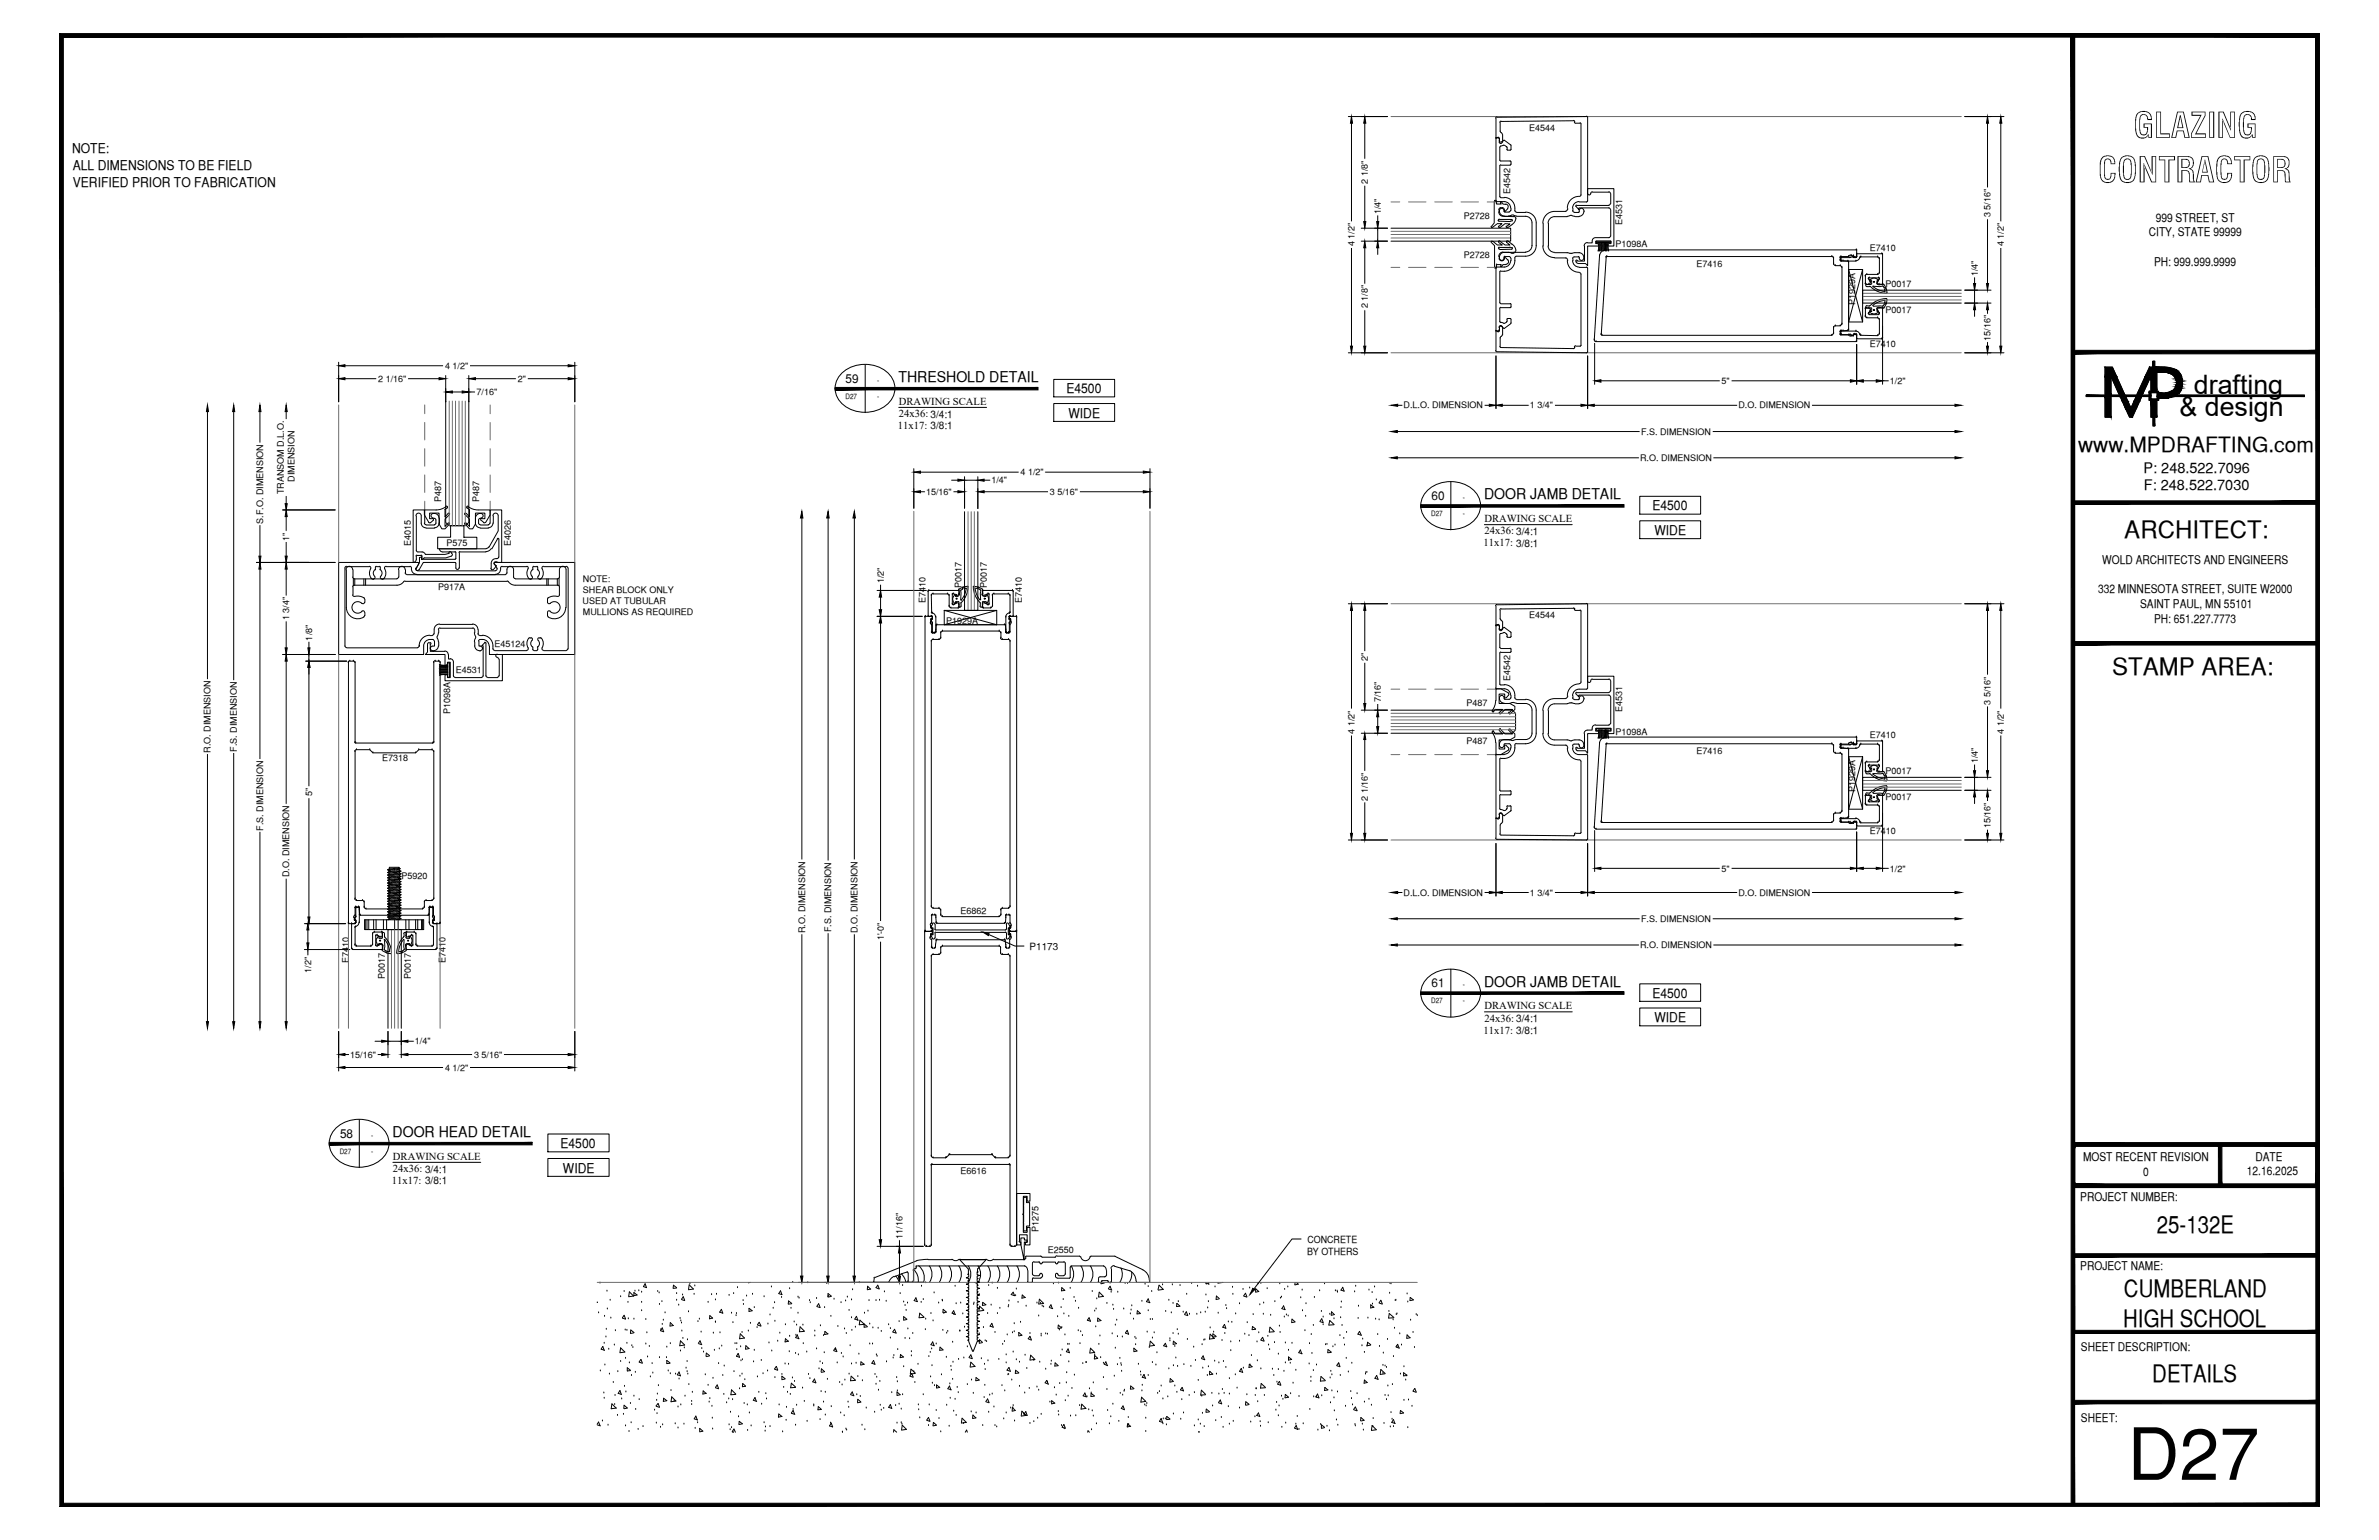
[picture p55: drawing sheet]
<svg xmlns="http://www.w3.org/2000/svg" width="432mm" height="279mm" viewBox="0 0 432 279" stroke-linecap="round" stroke-linejoin="round" font-family="sans-serif">
<defs><g id="words">
<text font-size="13.1" x="386.1" y="268.5">D27</text>
<g font-size="6.3">
<text x="387.2" y="25">GLAZING</text>
<text x="380.8" y="33.1">CONTRACTOR</text>
</g>
<g font-size="4.9">
<text x="398.2" y="71.5">drafting</text>
<text x="395.6" y="75.5">&amp; design</text>
</g>
<g font-size="4.4">
<text x="385.6" y="97.5">ARCHITECT:</text>
<text x="383.3" y="122.5">STAMP AREA:</text>
<text x="391.5" y="223.7">25-132E</text>
<text x="385.5" y="235.4">CUMBERLAND</text>
<text x="385.4" y="240.7">HIGH SCHOOL</text>
<text x="390.7" y="250.7">DETAILS</text>
</g>
<text font-size="3.8" x="377.2" y="82">www.MPDRAFTING.com</text>
<g font-size="2.7">
<text x="163.1" y="69.3">THRESHOLD DETAIL</text>
<text x="269.4" y="90.6">DOOR JAMB DETAIL</text>
<text x="269.4" y="179">DOOR JAMB DETAIL</text>
<text x="71.2" y="206.3">DOOR HEAD DETAIL</text>
</g>
<g font-size="2.6">
<text x="389.1" y="85.8">P: 248.522.7096</text>
<text x="389.1" y="89">F: 248.522.7030</text>
</g>
<g font-size="2.4">
<text x="13.1" y="27.8">NOTE:</text>
<text x="13.2" y="30.8">ALL DIMENSIONS TO BE FIELD</text>
<text x="13.2" y="33.8">VERIFIED PRIOR TO FABRICATION</text>
<text x="193.5" y="71.3">E4500</text>
<text x="193.9" y="75.8">WIDE</text>
<text x="299.9" y="92.5">E4500</text>
<text x="300.3" y="97">WIDE</text>
<text x="299.9" y="181">E4500</text>
<text x="300.3" y="185.4">WIDE</text>
<text x="101.7" y="208.2">E4500</text>
<text x="102.2" y="212.7">WIDE</text>
</g>
<g font-size="2.2">
<text x="391.3" y="40.2">999 STREET, ST</text>
<text x="390" y="42.9">CITY, STATE 99999</text>
<text x="391" y="48.2">PH: 999.999.9999</text>
<text x="153.5" y="69.5">59</text>
<text x="259.8" y="90.7">60</text>
<text x="380.8" y="107.6">332 MINNESOTA STREET, SUITE W2000</text>
<text x="381.6" y="102.3">WOLD ARCHITECTS AND ENGINEERS</text>
<text x="388.4" y="110.3">SAINT PAUL, MN 55101</text>
<text x="391" y="113">PH: 651.227.7773</text>
<text x="259.8" y="179.1">61</text>
<text x="61.7" y="206.4">58</text>
<text x="378.1" y="210.6">MOST RECENT REVISION</text>
<text x="389" y="213.3">0</text>
<text x="407.8" y="213.2">12.16.2025</text>
<text x="409.4" y="210.6">DATE</text>
<text x="377.6" y="217.8">PROJECT NUMBER:</text>
<text x="377.6" y="230.4">PROJECT NAME:</text>
<text x="377.7" y="245.2">SHEET DESCRIPTION:</text>
<text x="377.7" y="257.9">SHEET:</text>
</g>
<g font-size="1.9">
<text x="162.9" y="77.9">11x17: 3/8:1</text>
<text x="163.1" y="73.5">DRAWING SCALE</text>
<text x="163.1" y="75.7">24x36: 3/4:1</text>
<text x="269.4" y="94.7">DRAWING SCALE</text>
<text x="269.2" y="99.1">11x17: 3/8:1</text>
<text x="269.4" y="96.9">24x36: 3/4:1</text>
<text x="269.4" y="183.1">DRAWING SCALE</text>
<text x="269.4" y="185.4">24x36: 3/4:1</text>
<text x="269.2" y="187.5">11x17: 3/8:1</text>
<text x="71.1" y="214.8">11x17: 3/8:1</text>
<text x="71.3" y="210.4">DRAWING SCALE</text>
<text x="71.3" y="212.6">24x36: 3/4:1</text>
</g>
<g font-size="1.8">
<text x="186.9" y="172.3">P1173</text>
<text x="237.2" y="227.6">BY OTHERS</text>
<text x="237.3" y="225.4">CONCRETE</text>
</g>
<g font-size="1.6">
<text x="277.6" y="23.7">E4544</text>
<text x="248.3" y="33.3" transform="rotate(-90 248.3 33.3)">2 1/8&quot;</text>
<text x="274.1" y="35.2" transform="rotate(-90 274.1 35.2)">E4542</text>
<text x="250.6" y="38.9" transform="rotate(-90 250.6 38.9)">1/4&quot;</text>
<text x="265.7" y="39.8">P2728</text>
<text x="294.4" y="40.8" transform="rotate(-90 294.4 40.8)">E4531</text>
<text x="361.3" y="39.4" transform="rotate(-90 361.3 39.4)">3 5/16&quot;</text>
<text x="245.9" y="44.6" transform="rotate(-90 245.9 44.6)">4 1/2&quot;</text>
<text x="265.7" y="46.7">P2728</text>
<text x="293.2" y="44.8">P1098A</text>
<text x="339.4" y="45.5">E7410</text>
<text x="363.7" y="44.6" transform="rotate(-90 363.7 44.6)">4 1/2&quot;</text>
<text x="307.9" y="48.5">E7416</text>
<text x="342.2" y="52">P0017</text>
<text x="359" y="50.1" transform="rotate(-90 359 50.1)">1/4&quot;</text>
<text x="248.3" y="55.9" transform="rotate(-90 248.3 55.9)">2 1/8&quot;</text>
<text x="336.7" y="55.4" transform="rotate(-90 336.7 55.4)">P1929A</text>
<text x="342.2" y="56.7">P0017</text>
<text x="339.4" y="63">E7410</text>
<text x="361.3" y="61.8" transform="rotate(-90 361.3 61.8)">15/16&quot;</text>
<text x="68.6" y="69.3">2 1/16&quot;</text>
<text x="80.8" y="66.9">4 1/2&quot;</text>
<text x="86.5" y="71.7">7/16&quot;</text>
<text x="94" y="69.3">2&quot;</text>
<text x="312.5" y="69.7">5&quot;</text>
<text x="343" y="69.7">1/2&quot;</text>
<text x="254.8" y="74.1">D.L.O. DIMENSION</text>
<text x="277.7" y="74.1">1 3/4&quot;</text>
<text x="315.5" y="74.1">D.O. DIMENSION</text>
<text x="297.7" y="83.6">R.O. DIMENSION</text>
<text x="297.9" y="78.9">F.S. DIMENSION</text>
<text x="51.5" y="89.7" transform="rotate(-90 51.5 89.7)">TRANSOM D.L.O.</text>
<text x="53.5" y="87.4" transform="rotate(-90 53.5 87.4)">DIMENSION</text>
<text x="168.1" y="89.8">15/16&quot;</text>
<text x="180" y="87.7">1/4&quot;</text>
<text x="185.2" y="86.2">4 1/2&quot;</text>
<text x="190.6" y="89.8">3 5/16&quot;</text>
<text x="47.8" y="95" transform="rotate(-90 47.8 95)">S.F.O. DIMENSION</text>
<text x="80.1" y="91.1" transform="rotate(-90 80.1 91.1)">P487</text>
<text x="87" y="91.1" transform="rotate(-90 87 91.1)">P487</text>
<text x="52.5" y="98.1" transform="rotate(-90 52.5 98.1)">1&quot;</text>
<text x="74.5" y="99.1" transform="rotate(-90 74.5 99.1)">E4015</text>
<text x="81" y="99">P575</text>
<text x="92.7" y="99.1" transform="rotate(-90 92.7 99.1)">E4026</text>
<text x="79.5" y="107">P917A</text>
<text x="105.8" y="105.5">NOTE:</text>
<text x="105.8" y="107.5">SHEAR BLOCK ONLY</text>
<text x="160.4" y="105.8" transform="rotate(-90 160.4 105.8)">1/2&quot;</text>
<text x="174.5" y="106.7" transform="rotate(-90 174.5 106.7)">P0017</text>
<text x="179.1" y="106.7" transform="rotate(-90 179.1 106.7)">P0017</text>
<text x="52.5" y="112.5" transform="rotate(-90 52.5 112.5)">1 3/4&quot;</text>
<text x="105.7" y="109.5">USED AT TUBULAR</text>
<text x="105.8" y="111.5">MULLIONS AS REQUIRED</text>
<text x="168" y="109.4" transform="rotate(-90 168 109.4)">E7410</text>
<text x="171.7" y="113.2">P1929A</text>
<text x="185.5" y="109.4" transform="rotate(-90 185.5 109.4)">E7410</text>
<text x="277.6" y="112.1">E4544</text>
<text x="56.6" y="116.2" transform="rotate(-90 56.6 116.2)">1/8&quot;</text>
<text x="89.7" y="117.5">E45124</text>
<text x="248.3" y="120" transform="rotate(-90 248.3 120)">2&quot;</text>
<text x="82.7" y="122.2">E4531</text>
<text x="274.1" y="123.6" transform="rotate(-90 274.1 123.6)">E4542</text>
<text x="81.7" y="129.6" transform="rotate(-90 81.7 129.6)">P1098A</text>
<text x="250.6" y="127.4" transform="rotate(-90 250.6 127.4)">7/16&quot;</text>
<text x="266.2" y="128">P487</text>
<text x="294.4" y="129.2" transform="rotate(-90 294.4 129.2)">E4531</text>
<text x="361.3" y="127.8" transform="rotate(-90 361.3 127.8)">3 5/16&quot;</text>
<text x="38.2" y="136.6" transform="rotate(-90 38.2 136.6)">R.O. DIMENSION</text>
<text x="43" y="136.4" transform="rotate(-90 43 136.4)">F.S. DIMENSION</text>
<text x="245.9" y="133.1" transform="rotate(-90 245.9 133.1)">4 1/2&quot;</text>
<text x="266.2" y="134.9">P487</text>
<text x="293.2" y="133.3">P1098A</text>
<text x="307.9" y="136.8">E7416</text>
<text x="339.4" y="133.9">E7410</text>
<text x="363.7" y="133.1" transform="rotate(-90 363.7 133.1)">4 1/2&quot;</text>
<text x="69.3" y="138">E7318</text>
<text x="336.7" y="143.8" transform="rotate(-90 336.7 143.8)">P1929A</text>
<text x="342.2" y="140.5">P0017</text>
<text x="359" y="138.5" transform="rotate(-90 359 138.5)">1/4&quot;</text>
<text x="56.6" y="144.5" transform="rotate(-90 56.6 144.5)">5&quot;</text>
<text x="248.3" y="145.3" transform="rotate(-90 248.3 145.3)">2 1/16&quot;</text>
<text x="342.2" y="145.1">P0017</text>
<text x="47.8" y="150.7" transform="rotate(-90 47.8 150.7)">F.S. DIMENSION</text>
<text x="339.4" y="151.4">E7410</text>
<text x="361.3" y="150.3" transform="rotate(-90 361.3 150.3)">15/16&quot;</text>
<text x="52.5" y="159.2" transform="rotate(-90 52.5 159.2)">D.O. DIMENSION</text>
<text x="72.9" y="159.4">P5920</text>
<text x="312.5" y="158.1">5&quot;</text>
<text x="343" y="158.1">1/2&quot;</text>
<text x="174.3" y="165.8">E6862</text>
<text x="254.8" y="162.5">D.L.O. DIMENSION</text>
<text x="277.7" y="162.5">1 3/4&quot;</text>
<text x="297.9" y="167.3">F.S. DIMENSION</text>
<text x="315.5" y="162.5">D.O. DIMENSION</text>
<text x="146.1" y="169.3" transform="rotate(-90 146.1 169.3)">R.O. DIMENSION</text>
<text x="150.9" y="169.1" transform="rotate(-90 150.9 169.1)">F.S. DIMENSION</text>
<text x="155.6" y="169.3" transform="rotate(-90 155.6 169.3)">D.O. DIMENSION</text>
<text x="160.4" y="170.6" transform="rotate(-90 160.4 170.6)">1'-0&quot;</text>
<text x="297.7" y="172">R.O. DIMENSION</text>
<text x="56.5" y="176.5" transform="rotate(-90 56.5 176.5)">1/2&quot;</text>
<text x="63.3" y="174.8" transform="rotate(-90 63.3 174.8)">E7410</text>
<text x="69.8" y="177.5" transform="rotate(-90 69.8 177.5)">P0017</text>
<text x="74.5" y="177.5" transform="rotate(-90 74.5 177.5)">P0017</text>
<text x="80.8" y="174.8" transform="rotate(-90 80.8 174.8)">E7410</text>
<text x="63.6" y="191.9">15/16&quot;</text>
<text x="75.3" y="189.5">1/4&quot;</text>
<text x="86" y="191.9">3 5/16&quot;</text>
<text x="80.8" y="194.2">4 1/2&quot;</text>
<text x="174.3" y="212.9">E6616</text>
<text x="163.8" y="224.8" transform="rotate(-90 163.8 224.8)">11/16&quot;</text>
<text x="188.5" y="223.6" transform="rotate(-90 188.5 223.6)">P1275</text>
<text x="190.2" y="227.3">E2550</text>
</g>
<g font-size="1.3">
<text x="159.2" y="69.5">-</text>
<text x="153.5" y="72.4">D27</text>
<text x="159.2" y="72.4">-</text>
<text x="259.8" y="93.7">D27</text>
<text x="265.5" y="90.7">-</text>
<text x="265.5" y="93.7">-</text>
<text x="265.5" y="179.1">-</text>
<text x="259.8" y="182.1">D27</text>
<text x="265.5" y="182.1">-</text>
<text x="61.7" y="209.4">D27</text>
<text x="67.4" y="206.4">-</text>
<text x="67.4" y="209.4">-</text>
</g>
</g></defs>
<!-- layer: LIGHT_1 -->
<g fill="none" stroke="#6c6c6c" stroke-width=".18">
<path d="M252.5 21.1h103.5M252.5 36.6h1.6M255.7 36.6h3.1M260.4 36.6h3.2M265.2 36.6h3.2M269.9 36.6h1.6M252.5 48.5h1.6M255.7 48.5h3.1M260.4 48.5h3.2M265.2 48.5h3.2M269.9 48.5h1.6M61.5 73.5v28.5"/>
<path d="M77.1 73.5v1.6M77.1 76.6v3.2M89 73.5v1.6M89 76.6v3.2M104.3 73.5v28.5M252.5 64h103.5M77.1 81.4v3.2M77.1 86.2v3.1M77.1 90.9v1.6M89 81.4v3.2M89 86.2v3.1M89 90.9v1.6"/>
<path d="M165.9 92.8v139.9M208.7 92.8v139.9M61.5 118.7v67.9M104.3 118.7v67.9M252.5 109.5h103.5M252.5 125h1.6M252.5 136.9h1.6M255.7 125h3.1M255.7 136.9h3.1M260.4 125h3.2M260.4 136.9h3.2M265.2 125h3.2"/>
<path d="M265.2 136.9h3.2M269.9 125h1.6M269.9 136.9h1.6M252.5 152.4h103.5M63.2 167.4v19.2M79.9 167.4v19.2"/>
</g>
<!-- layer: DIM -->
<g fill="none" stroke="#000" stroke-width=".18">
<path d="M244.7 21.1h7.1M245.3 22.4v17.9M247.7 22.4v6.5M247.7 33.6v6.6M250.1 39v1.2M356.6 21.1h7.1M360.7 22.4v11.7M360.7 39.7v11.7M363.2 22.4v17.9M245.3 44.9v17.9M247.1 41.4h4.7M247.1 43.8h4.7"/>
<path d="M247.7 45v6.6M247.7 56.2v6.6M250.1 41.4v2.4M250.1 45v1.2M341.7 59.2v10.5M356.6 52.6h4.8M356.6 55h4.8M358.4 50.2v1.2M358.4 52.6v2.4M358.4 56.2v1.2M360.7 56.2v.8M363.2 44.9v17.9"/>
<path d="M37.7 74.7v48.6M42.4 74.7v48.8M47.2 74.7v5.7M51.9 74.7v1.4M61.5 65.7v7.2M62.6 68.7h5.8M62.6 66.4h17.9M74 68.7h5.7M80.9 68.1v4.8M82.1 71.1h1.8M85.1 68.1v4.8M85.1 71.1h1.2"/>
<path d="M85.2 66.4h17.9M86.3 68.7h7.4M95.7 68.7h7.4M104.3 65.7v7.2M244.7 64h7.1M253.6 78.3h44.1M253.7 73.5h.9M269.4 73.5h.9M271.5 64.6v9.5M272.7 73.5h4.9M282.1 73.5h4.9M288.2 64.6v9.5"/>
<path d="M289.4 73.5h26M289.4 62.3v7.4M290.6 69.1h21.6M310.8 78.3h44M314.2 69.1h21.7M328.8 73.5h26M337 62.5v7.2M338.2 69.1h2.4M341.7 69.1h1.2M356.6 64h7.1M360.7 62v.8M47.2 95.2v5.7"/>
<path d="M51.3 92.5h9.5M51.9 89.9v1.5M51.9 93.7v2.7M51.9 98.2v2.7M145.5 94v62M150.3 94v62.2M155.1 94v62M165.9 85v7.2M167.1 89.2h.9M167.1 85.7h17.9M172.7 87.1h1.2M173 89.2h.9"/>
<path d="M175.1 86.5v5.7M175.1 87.1h2.4M177.5 86.5v5.8M178.6 89.2h11.7M178.6 87.1h1.2M189.6 85.7h17.9M195.9 89.2h11.6M208.7 85v7.2M253.6 83.1h44M310.9 83.1h43.9M46.5 102h14.3M47.2 103.3v34.5"/>
<path d="M51.3 118.7h9.5M51.9 103.3v4.8M51.9 112.6v4.9M51.9 120v25.9M55.5 120h7.4M56.1 116.3v1.2M56.1 118.7v1.3M159.2 111.8h8.2M159.2 107.1h8.9M159.8 106v1.1M159.8 108.3v2.3M159.8 113v54.2"/>
<path d="M244.7 109.5h7.1M245.3 110.7v18M247.7 110.7v7.5M356.6 109.5h7.1M360.7 110.7v11.8M363.2 110.7v18M37.7 136.7v48.7M42.4 136.5v48.9M56.1 121.1v21.6M245.3 133.3v17.9M247.1 128.8h4.7M247.1 133h4.7"/>
<path d="M247.7 120.1v7.5M247.7 134.2v5.7M250.1 127.6v1.2M250.1 130v1.8M358.4 138.6v1.2M360.7 128.1v11.7M363.2 133.3v17.9M47.2 150.8v34.6M51.9 159.3v26.1M56.1 144.7v21.7M244.7 152.4h7.1M247.7 145.5v5.7"/>
<path d="M271.5 153v9.6M288.2 153v9.6M289.4 150.7v7.4M290.6 157.5h21.6M314.2 157.5h21.7M337 150.9v7.2M338.2 157.5h2.4M341.7 147.6v10.5M341.7 157.5h1.2M356.6 152.4h7.1M356.6 141h4.8M356.6 143.4h4.8"/>
<path d="M358.4 141v2.4M358.4 144.6v1.2M360.7 144.6v.8M360.7 150.4v.8M55.2 167.6h7.5M55.2 172.3h8.3M55.9 168.7v2.4M55.9 172.3v1.1M145.5 169.4v62.1M150.3 169.2v62.3M155.1 169.4v62.1M159.8 170.8v54.1"/>
<path d="M253.6 166.7h44.1M253.6 171.4h44M253.7 161.9h.9M269.4 161.9h.9M272.7 161.9h4.9M282.1 161.9h4.9M289.4 161.9h26M310.8 166.7h44M310.9 171.4h43.9M328.8 161.9h26M61.5 187.1v7.2M62.6 191.3h.8"/>
<path d="M62.6 193.7h17.9M68.1 188.9h1.2M68.5 191.3h.8M70.4 187.1v4.8M70.4 188.9h2.4M72.8 187.1v4.8M74 191.3h11.8M74 188.9h1.2M85.2 193.7h17.9M91.4 191.3h11.7M104.3 187.1v7.2M144.9 232.7h22.7"/>
<path d="M159.2 226.1h8.4M163.3 224.9v1.2M163.3 227.3v4.2"/>
</g>
<g fill="#000" stroke="#000" stroke-width=".18">
<path d="M245.3 21.1l.2 1.3h-.4zM247.7 21.1l.2 1.3h-.4zM360.7 21.1l.2 1.3h-.3zM363.2 21.1l.1 1.3h-.3zM247.5 40.2h.4l-.2 1.2zM247.7 43.8l.2 1.2h-.4zM250.1 43.8l.2 1.2h-.4zM249.9 40.2h.4l-.2 1.2zM358.4 55l.2 1.2h-.4zM358.2 51.4h.4l-.2 1.2zM360.6 51.4h.3l-.2 1.2zM360.7 55l.2 1.2h-.3z"/>
<path d="M37.7 73.5l.1 1.2h-.3zM42.4 73.5l.2 1.2h-.4zM47.2 73.5l.2 1.2h-.4zM51.9 73.5l.2 1.2h-.3zM61.5 68.7l1.1-.2v.4zM61.5 66.4l1.1-.2v.3zM79.7 68.5l1.2 .2-1.2 .2zM80.9 71.1l1.2-.2v.4zM83.9 70.9l1.2 .2-1.2 .2zM85.1 68.7l1.2-.2v.4zM103.1 68.5l1.2 .2-1.2 .2zM103.1 66.2l1.2 .2-1.2 .1z"/>
<path d="M245.1 62.8h.4l-.2 1.2zM247.5 62.8h.4l-.2 1.2zM252.5 78.3l1.1-.2v.4zM252.5 73.5l1.2-.2v.4zM270.3 73.3l1.2 .2-1.2 .2zM271.5 73.5l1.2-.2v.4zM287 73.3l1.2 .2-1.2 .2zM288.2 73.5l1.2-.2v.4zM289.4 69.1l1.2-.2v.4zM335.9 68.9l1.1 .2-1.1 .2zM337 69.1l1.2-.2v.4zM340.6 68.9l1.1 .2-1.1 .2z"/>
<path d="M354.8 73.3l1.2 .2-1.2 .2zM354.8 78.1l1.2 .2-1.2 .2zM360.6 62.8h.3l-.2 1.2zM363 62.8h.3l-.1 1.2zM51.8 91.4h.3l-.2 1.1zM51.9 92.5l.2 1.2h-.3zM145.5 92.8l.2 1.2h-.4zM150.3 92.8l.2 1.2h-.4zM155.1 92.8l.2 1.2h-.5zM165.9 89.2l1.2-.2v.4zM165.9 85.7l1.2-.2v.4zM173.9 89l1.2 .2-1.2 .2z"/>
<path d="M173.9 86.9l1.2 .2-1.2 .2zM177.5 87.1l1.1-.2v.4zM177.5 89.2l1.1-.2v.4zM207.5 89l1.2 .2-1.2 .2zM207.5 85.5l1.2 .2-1.2 .2zM252.5 83.1l1.1-.2v.3zM354.8 82.9l1.2 .2-1.2 .1zM47.2 102l.2 1.3h-.4zM47 100.9h.4l-.2 1.1zM51.8 117.5h.3l-.2 1.2zM51.9 102l.2 1.3h-.3zM51.9 118.7l.2 1.3h-.3z"/>
<path d="M51.8 100.9h.3l-.2 1.1zM55.9 117.5h.4l-.2 1.2zM159.8 111.8l.2 1.2h-.4zM159.6 110.6h.4l-.2 1.2zM159.8 107.1l.2 1.2h-.4zM245.3 109.5l.2 1.2h-.4zM247.7 109.5l.2 1.2h-.4zM360.7 109.5l.2 1.2h-.3zM363.2 109.5l.1 1.2h-.3zM56.1 120l.2 1.1h-.4zM247.5 127.6h.4l-.2 1.2zM247.7 133l.2 1.2h-.4z"/>
<path d="M249.9 131.8h.4l-.2 1.2zM250.1 128.8l.2 1.2h-.4zM358.2 139.8h.4l-.2 1.2zM360.6 139.8h.3l-.2 1.2zM245.1 151.2h.4l-.2 1.2zM247.5 151.2h.4l-.2 1.2zM289.4 157.5l1.2-.1v.3zM335.9 157.4l1.1 .1-1.1 .2zM337 157.5l1.2-.1v.3zM340.6 157.4l1.1 .1-1.1 .2zM358.4 143.4l.2 1.2h-.4zM360.6 151.2h.3l-.2 1.2z"/>
<path d="M360.7 143.4l.2 1.2h-.3zM363 151.2h.3l-.1 1.2zM55.9 167.6l.2 1.1h-.4zM55.7 171.1h.4l-.2 1.2zM55.9 166.4h.4l-.2 1.2zM252.5 166.7l1.1-.2v.4zM252.5 171.4l1.1-.1v.3zM252.5 161.9l1.2-.2v.4zM270.3 161.7l1.2 .2-1.2 .2zM271.5 161.9l1.2-.2v.4zM287 161.7l1.2 .2-1.2 .2zM288.2 161.9l1.2-.2v.4z"/>
<path d="M354.8 161.7l1.2 .2-1.2 .2zM354.8 166.5l1.2 .2-1.2 .2zM354.8 171.3l1.2 .1-1.2 .2zM37.5 185.4h.3l-.1 1.2zM42.2 185.4h.4l-.2 1.2zM47 185.4h.4l-.2 1.2zM51.8 185.4h.3l-.2 1.2zM61.5 191.3l1.1-.2v.4zM61.5 193.7l1.1-.2v.4zM69.3 188.7l1.1 .2-1.1 .2zM69.3 191.1l1.1 .2-1.1 .2zM72.8 191.3l1.2-.2v.4z"/>
<path d="M72.8 188.9l1.2-.2v.4zM103.1 191.1l1.2 .2-1.2 .2zM103.1 193.5l1.2 .2-1.2 .2zM145.3 231.5h.4l-.2 1.2zM150.1 231.5h.4l-.2 1.2zM154.8 231.5h.5l-.2 1.2zM159.6 224.9h.4l-.2 1.2zM163.1 231.5h.3l-.1 1.2zM163.3 226.1l.1 1.2h-.3z"/>
</g>
<g fill="#fff" stroke="#fff" stroke-width=".18">
<path d="M277.6 72.6v1.8l4.5-1.8zM277.6 74.4l4.5-1.8v1.8z"/>
<path d="M315.4 72.6v1.8l13.4-1.8zM315.4 74.4l13.4-1.8v1.8z"/>
<path d="M297.7 77.3v1.9l13.1-1.9zM297.7 79.2l13.1-1.9v1.9z"/>
<path d="M297.6 82.1v1.8l13.3-1.8zM297.6 83.9l13.3-1.8v1.8z"/>
<path d="M254.6 72.6v1.8l14.8-1.8zM254.6 74.4l14.8-1.8v1.8z"/>
<path d="M246.8 28.9v4.7h1.8zM246.8 28.9h1.8v4.7z"/>
<path d="M249.2 35.8v3.2h1.8zM249.2 35.8h1.8v3.2z"/>
<path d="M246.8 51.6v4.6h1.8zM246.8 51.6h1.8v4.6z"/>
<path d="M244.4 40.3v4.6h1.9zM244.4 40.3h1.9v4.6z"/>
<path d="M162.4 219.9v5h1.7zM162.4 219.9h1.7v5z"/>
<path d="M158.9 167.2v3.6h1.8zM158.9 167.2h1.8v3.6z"/>
<path d="M158.9 102.7v3.3h1.8zM158.9 102.7h1.8v3.3z"/>
<path d="M154.1 156v13.4h1.9zM154.1 156h1.9v13.4z"/>
<path d="M149.4 156.2v13h1.8zM149.4 156.2h1.8v13z"/>
<path d="M144.6 156v13.4h1.8zM144.6 156h1.8v13.4z"/>
<path d="M168 88.3v1.8l5-1.8zM168 90.1l5-1.8v1.8z"/>
<path d="M179.8 86.2v1.8l3.3-1.8zM179.8 88l3.3-1.8v1.8z"/>
<path d="M190.3 88.3v1.8l5.6-1.8zM190.3 90.1l5.6-1.8v1.8z"/>
<path d="M185 84.7v1.9l4.6-1.9zM185 86.6l4.6-1.9v1.9z"/>
<path d="M51 108.1v4.5h1.8zM51 108.1h1.8v4.5z"/>
<path d="M51 145.9v13.4h1.8zM51 145.9h1.8v13.4z"/>
<path d="M46.2 137.8v13h1.9zM46.2 137.8h1.9v13z"/>
<path d="M41.5 123.5v13h1.8zM41.5 123.5h1.8v13z"/>
<path d="M36.7 123.3v13.4h1.8zM36.7 123.3h1.8v13.4z"/>
<path d="M46.2 80.4v14.8h1.9zM46.2 80.4h1.9v14.8z"/>
<path d="M50 76.1v13.8h3.8zM50 76.1h3.8v13.8z"/>
<path d="M51.1 96.4v1.8h1.7zM51.1 96.4h1.7v1.8z"/>
<path d="M93.7 67.8v1.8l2-1.8zM93.7 69.6l2-1.8v1.8z"/>
<path d="M86.3 70.2v1.8l4.2-1.8zM86.3 72l4.2-1.8v1.8z"/>
<path d="M68.4 67.8v1.9l5.6-1.9zM68.4 69.7l5.6-1.9v1.9z"/>
<path d="M80.5 65.5v1.7l4.7-1.7zM80.5 67.2l4.7-1.7v1.7z"/>
<path d="M55.2 113.2v3.1h1.8zM55.2 113.2h1.8v3.1z"/>
<path d="M55.2 142.7v2h1.8zM55.2 142.7h1.8v2z"/>
<path d="M54.9 173.4v3.3h1.9zM54.9 173.4h1.9v3.3z"/>
<path d="M85.8 190.4v1.8l5.6-1.8zM85.8 192.2l5.6-1.8v1.8z"/>
<path d="M75.2 188v1.8l3.2-1.8zM75.2 189.8l3.2-1.8v1.8z"/>
<path d="M63.4 190.4v1.8l5.1-1.8zM63.4 192.2l5.1-1.8v1.8z"/>
<path d="M80.5 192.8v1.8l4.7-1.8zM80.5 194.6l4.7-1.8v1.8z"/>
<path d="M312.2 68.2v1.8l2-1.8zM312.2 70l2-1.8v1.8z"/>
<path d="M342.9 68.2v1.8l3.2-1.8zM342.9 70l3.2-1.8v1.8z"/>
<path d="M359.9 34.1v5.6h1.8zM359.9 34.1h1.8v5.6z"/>
<path d="M357.4 47.1v3.1h1.9zM357.4 47.1h1.9v3.1z"/>
<path d="M359.9 57v5h1.8zM359.9 57h1.8v5z"/>
<path d="M362.2 40.3v4.6h1.8zM362.2 40.3h1.8v4.6z"/>
<path d="M277.6 161v1.9l4.5-1.9zM277.6 162.9l4.5-1.9v1.9z"/>
<path d="M315.4 161v1.9l13.4-1.9zM315.4 162.9l13.4-1.9v1.9z"/>
<path d="M297.7 165.8v1.8l13.1-1.8zM297.7 167.6l13.1-1.8v1.8z"/>
<path d="M297.6 170.6v1.8l13.3-1.8zM297.6 172.4l13.3-1.8v1.8z"/>
<path d="M254.6 161v1.9l14.8-1.9zM254.6 162.9l14.8-1.9v1.9z"/>
<path d="M246.8 118.2v1.9h1.8zM246.8 118.2h1.8v1.9z"/>
<path d="M249.2 123.4v4.2h1.8zM249.2 123.4h1.8v4.2z"/>
<path d="M246.8 140v5.5h1.8zM246.8 140h1.8v5.5z"/>
<path d="M244.4 128.7v4.6h1.9zM244.4 128.7h1.9v4.6z"/>
<path d="M312.2 156.6v1.8l2-1.8zM312.2 158.4l2-1.8v1.8z"/>
<path d="M342.9 156.6v1.8l3.2-1.8zM342.9 158.4l3.2-1.8v1.8z"/>
<path d="M359.9 122.5v5.6h1.8zM359.9 122.5h1.8v5.6z"/>
<path d="M357.4 135.4v3.2h1.9zM357.4 135.4h1.9v3.2z"/>
<path d="M359.9 145.4v5h1.8zM359.9 145.4h1.8v5z"/>
<path d="M362.2 128.7v4.6h1.8zM362.2 128.7h1.8v4.6z"/>
</g>
<!-- layer: COMPONENTS -->
<g fill="none" stroke="#000" stroke-width=".18">
<path d="M271.5 25l.1 .1M271.5 21.5v3.5M271.7 21.2l-.2 .2M271.9 24.9l.2 .1M271.9 25l-.2 .1M272.2 25.1v.7M272.3 22.2v1.6M272.3 23.8l.2 .3M272.4 22l-.2 .2M272.5 24.1l.2 .2M272.7 25.7a.29 .29 0 0 1-.3 .3 .29 .29 0 0 1-.3-.2M272.7 24.4v1.4"/>
<path d="M282.2 38.4a2.13 2.13 0 0 0-2.2 2.1M282.2 39.3a1.17 1.17 0 0 0-1.2 1.2M282.2 38.4h2M282.2 39.3h2.3M284.5 38l-.3 .3M284.5 37.8v.2M285 39.1l-.6 .1M285.3 39.1l.5 .1M285.3 39.1h-.3M285.4 38.2l.3 .3M285.5 37.8v.4M285.6 21.8l.2 .3"/>
<path d="M285.6 21.9l-13.1 .1M285.7 22.1l.3 .3M285.7 38.5h.8M285.8 22.1v.1M285.9 39.3h.7M286 22.4h.8M286.6 36.6a1.17 1.17 0 0 0-1.2 1.2M286.6 35.6a2.13 2.13 0 0 0-2.1 2.2M286.6 38.4l-.1 .1M286.8 22.3l.2 .2v12.8l-.3 .3M287.5 38.2a.44 .44 0 0 0-.6-.4 .44 .44 0 0 0-.3 .6M287.5 38.4a.86 .86 0 0 1-.9 .8"/>
<path d="M287.5 38.2v.2M287.9 21.1l.3 .2v15.1l-.3 .2h-1.3M288 21.1l-16.3 .2M271.6 60h-.1M272.1 59.3a.29 .29 0 0 1 .3-.2 .29 .29 0 0 1 .3 .2M272.2 59.4v.7M272.7 59.4v1.4M280 44.6a2.13 2.13 0 0 0 2.2 2.1M280.1 40.5v4.1M281 44.6a1.17 1.17 0 0 0 1.2 1.2M281.1 40.5v4.1M282.2 45.8h2.2l.6 .2"/>
<path d="M282.2 46.8h2M284.2 46.8l.3 .3M284.5 47.3a2.13 2.13 0 0 0 2.1 2.1M284.5 47.1v.2M285 45.9h.3M285.4 47.3a1.17 1.17 0 0 0 1.2 1.2M285.5 46.9v.4M285.8 45.8l-.5 .2M285.9 45.8h.7M286.5 46.5l.1 .2M286.5 46.6h-.8l-.3 .3M286.6 45.8a.86 .86 0 0 1 .9 .9"/>
<path d="M286.6 46.8a.41 .41 0 0 0 .5 .4 .41 .41 0 0 0 .4-.4M286.6 46.7v.2M286.6 48.5h1.4M286.7 49.5l.3 .3M287 49.8v12.8l-.2 .2M287.5 46.7v.2M287.9 48.5l.3 .2-.1 15.2-16.4-.1M290.3 46.4h.1M290.3 46.4l-.9 15.3M291.5 45.3a1.17 1.17 0 0 0-1.2 1.1M291.5 46.7h.1M291.5 45.3h.1"/>
<path d="M291.5 46.7l-.9 13.9M291.5 45.3h45.4M291.6 46.5l-.1 .1M291.7 46.5h.1M291.7 46.5h40.8M332.5 46.5l.2 .3M332.5 46.5h.1M332.8 59.4h.1M332.8 46.8h.1M332.8 47.9h.1M332.8 46.8v1.1M332.8 59.4v1.1"/>
<path d="M332.8 47.8l.3 .3M333.1 59.1l-.3 .3M333.1 59.1h.1M333.1 48.2h.1M333.1 59.1h.9M333.1 48.2h.9M333.9 47.1l.2 .2M334 48.2l.3 .3M334 59.1h.1M334 48.2h.1M334 47.2h.1M334 46.7h.1"/>
<path d="M334 46.7v.5M334.1 46.5l-.2 .2M334.1 47.3l1.3 .1M334.1 47.3h.1M334.1 46.5h.1M334.1 46.5h1.4M334.3 58.8l-.3 .3M334.3 48.5h.1M334.3 58.8h.1M334.3 48.5v10.3M334.5 47.3h.1M335.4 47.4l.1 .1"/>
<path d="M335.4 59.9l-1.3 .1M335.4 59.9h.1M335.4 47.4h.1M335.5 59.8l-.1 .1M335.5 59.8h.1M335.5 47.6h.1M335.5 46.5h.1M335.5 47.6v12.2M336 46.3h-.3l-.2 .2M336 46.4h.4M336 46.4h.1M336.1 46.4h.1"/>
<path d="M336.4 46.5h.1M336.4 46.4h.1M336.4 46.5l.2 .2M336.6 46.7h.1M336.6 46.7h.3M336.9 46.7h.1M336.9 45.3l.1 .1M336.9 45.3h.1M337 46.5h.1M337 45.4h.1M337 45.4v1.1M337 46.5l-.2 .2"/>
<path d="M271.5 63.6l.2 .2M271.5 60.1v3.5M271.7 60l.2 .2M272.1 60l-.2 .2M272.2 62.8l.2 .3M272.3 61.3v1.6M272.5 63.1l13.1 .1M272.5 61l-.2 .3M272.7 60.7l-.2 .3M285.8 63v.1M285.8 63l-.2 .2M286 62.7l-.3 .3"/>
<path d="M286 62.8h.8M289.4 61.7h.1M289.4 61.7l.3 .3M289.7 62h.1M289.7 62h47.2M290.6 60.6l.1 .2M290.6 60.6h.1M290.8 60.8h.1M290.8 60.8h41.7M332.5 60.8h.1M332.7 60.5l-.2 .3M332.8 60.5h.1"/>
<path d="M333.9 60.6l.2 .2M334 60.6h.1M334 60.2h.1M334 60.2v.4M334.1 60l-.2 .2M334.1 60.8h.1M334.1 60h.1M334.1 60.8h1.4M334.5 60h.1M335.5 60.8h.1M335.5 60.7l.2 .2h.3M336 61h.1"/>
<path d="M336.1 60.9h.1M336.4 60.8h.1M336.4 60.9l-.4 .1M336.4 60.9h.1M336.6 60.6l-.2 .1M336.6 60.6h.1M336.6 60.6h.3M336.8 60.6l.2 .1M336.9 60.6h.1M336.9 62h.1M337 61.9h.1M337 60.8h.1"/>
<path d="M337 60.8v1.1M337 61.9l-.1 .1M62.9 102.7l-.3 .3v14.2l.3 .3M62.9 102.8h4.2M62.9 117.5h12.9M63.5 119.9l-.3 .3M63.5 120h.1M63.5 120h.6M64.1 119.9l.3 .3M64.1 120h.1M67 102.7a.29 .29 0 0 1 .3 .5M67.3 103.2a1.34 1.34 0 0 0 .3 1.8"/>
<path d="M67.6 105.1h.2M68.1 103.4l-.3 .5 .2 1-.2 .1M68.1 103.3v.1M68.3 102.7l-.2 .2v.4M68.3 102.8h.6M68.9 102.7l.1 .2v.4M69 103.3v.1M69 103.4l.3 .5-.2 .6a.29 .29 0 0 0-.1 .4 .29 .29 0 0 0 .3 .1M69.3 105.1h.2M69.7 104.9l-.2 .1M69.8 103.2a1.49 1.49 0 0 1-.1 1.7M70.1 102.7a.29 .29 0 0 0-.3 .5"/>
<path d="M70.1 102.8h4.3M74.4 102.7l.2 .1 .1 .3M74.7 103.1a.98 .98 0 0 0 1 1.1M75.5 103.1a.29 .29 0 0 0 .2 .4M75.5 103.1l.5-.8-.1-.2-14.4-.1v16.7h15.4v-1.5a1.28 1.28 0 0 1 1.6-1.2M75.7 104.3h14.2M75.8 103.6h14.2M76.1 117.2h.1M78 115.3a2.01 2.01 0 0 0-2 2l-.2 .2M78 115.3h.5M78.1 117.7h.1M78.5 116l.3 .3"/>
<path d="M78.5 117.2a.41 .41 0 0 0-.4 .4 .41 .41 0 0 0 .4 .4M78.5 118.1h.2M78.7 115l-.2 .3M78.8 114.2v.8M78.9 116.3v.9h-.4M79 119.9l-.3 .3M79 120h.1M79 120h.6M79.4 115.8l.2 .6M79.6 114.8l-.2 1M79.6 117.2a.86 .86 0 0 1-.9 .8M79.6 119.9l.3 .3"/>
<path d="M79.6 120h.1M79.6 114.2v.6M79.6 116.5v.7M79.8 113.2a.98 .98 0 0 0-1 1M79.8 113.3h6M79.9 113.9l-.3 .3M79.9 114h6M85.8 113.2a.98 .98 0 0 1 .9 1M85.8 113.9l.3 .3M86.1 114.8l.2 1M86.2 116.5v.7a.86 .86 0 0 0 .8 .8M86.2 114.2v.6"/>
<path d="M86.3 115.8l-.2 .6M86.7 115l.3 .3M86.8 114.2v.8M86.9 116.3v.9a.43 .43 0 0 1 .6 .3 .43 .43 0 0 1-.3 .5M87.1 118.1h.1M87.1 115.3h.5M87.5 115.3a2.02 2.02 0 0 1 2 2.4M87.6 116a1.17 1.17 0 0 1 1.2 1.2M87.6 117.7h.1M87.6 116l-.6 .1-.1 .2M89.5 117.7l.3 .3M89.7 102.3l.5 .8"/>
<path d="M89.8 118h5.8M89.8 102l-.1 .3M89.9 102h14.4v16.7h-15.5v-1.5M90.2 103.1a.29 .29 0 0 1-.3 .4M90.9 103.1a.98 .98 0 0 1-1 1.1M91.2 102.7l-.3 .1v.3M91.2 102.8h4.4M95.6 102.7a.29 .29 0 0 1 .2 .5M95.8 117.5a.29 .29 0 0 1-.2 .5M95.9 103.2a1.49 1.49 0 0 0 .1 1.7M95.9 104.9l.3 .1M96 115.8a1.49 1.49 0 0 0-.1 1.7"/>
<path d="M96.2 115.7l-.3 .1M96.2 115.8h.2M96.2 105.1h.2M96.4 115.7a.29 .29 0 0 1 .2 .2 .29 .29 0 0 1 0 .3M96.6 116.2l-.3 .6 .3 .6M96.6 103.4l-.3 .5 .3 1-.2 .1M96.7 117.3v.1M96.7 103.3v.1M96.7 117.5v.3l.2 .2M96.9 102.7l-.2 .2v.4M96.9 118h.6M96.9 102.8h.6"/>
<path d="M97.4 102.7l.2 .2v.4M97.5 103.3l.1 .1M97.6 117.3l-.1 .1M97.6 117.5v.3l-.2 .2M97.6 103.4l.3 .5-.2 .6a.29 .29 0 0 0-.1 .4 .29 .29 0 0 0 .3 .1M97.7 116.2l.2 .6-.3 .6M97.9 115.7a.29 .29 0 0 0-.3 .2 .29 .29 0 0 0 .1 .3M97.9 115.8h.2M97.9 105.1h.2M98.1 115.7a1.27 1.27 0 0 1 .3 1.8M98.4 103.2a1.34 1.34 0 0 1-.3 1.8M98.4 117.5a.29 .29 0 0 0 .2 .5"/>
<path d="M98.6 102.7a.29 .29 0 0 0-.2 .5M98.7 118h4.1M98.7 102.8h4.1M102.8 102.7l.3 .3M103.1 117.7l-.3 .3M103.1 103.1v14.6M167.9 112h.1M167.9 112v56.9M167.9 111.8l-.1 .1M168 111.8h.1M168 111.8h1M168.9 112.9v.2l.2 .2"/>
<path d="M168.9 112.9h.1M169 112.5l-.1 .4M169 112.8h.1M169 112.5h.1M169 111.8l.2 .1M169 112.4h.1M169 116.3h.1M169 111.8h.1M169 116.3v48.2M169 114.6l.2 .2M169.1 114.7h.1M169.1 113.3h.1"/>
<path d="M169.1 113.3v1.4M169.2 112.2l-.2 .2M169.2 112.3h.1M169.2 112h.1M169.2 114.9h.1M169.2 112v.3M169.2 114.9h.5M169.3 116l-.3 .3M169.4 116h.1M169.4 116h1M169.7 114.9h.1M169.8 114.6l-.2 .2"/>
<path d="M169.9 114.3h.1M169.9 114.7h.1M169.9 113.5v1.2M169.9 113.5h.1M170 113.3l-.1 .1M170.1 113.3h.1M170.1 113.3h12.2M170.4 116h.1M170.7 115.7l-.3 .3M170.8 115.8h.1M170.8 114.8h.1M170.8 114.8v1"/>
<path d="M171 114.5l-.2 .3M171.1 114.5h.1M171.1 114.5h10.3M181.3 114.5l.3 .3M181.4 114.5h.1M181.6 115.7l.3 .3M181.7 114.8h.1M181.7 115.8h.1M181.7 114.8v1M181.9 116h.1M181.9 116h1.2M182.3 113.3l.1 .1"/>
<path d="M182.3 113.3h.1M182.5 114.6l.2 .2M182.5 113.5l.1 1.2M182.5 113.5h.1M182.6 114.7h.1M182.6 114.3h.1M182.7 114.9h.1M182.7 114.9h.4M183 116l.3 .3M183.1 116h.1M183.1 112.2l.2 .2M183.1 114.9h.1"/>
<path d="M183.2 112h.1M183.2 112.3h.1M183.2 112v.3M183.3 114.6l-.2 .2M183.3 111.8l-.2 .1M183.3 116.3h.1M183.3 111.8h.1M183.3 112.4h.1M183.3 113.3h.1M183.3 114.7h.1M183.3 113.3v1.4M183.3 116.3v48.2"/>
<path d="M183.3 111.8h1.2M183.4 112.5h.1M183.4 112.4h.1M183.5 112.5v.4M183.5 112.5h.1M183.5 112.8h.1M183.5 112.9v.2l-.2 .2M183.5 112.9h.1M184.4 111.8l.1 .1M184.5 111.8h.1M184.5 112h.1M184.5 112v56.9"/>
<path d="M271.5 113.4l.1 .1M271.5 109.9v3.6M271.7 109.7l-.2 .2M271.9 113.3l.2 .1M271.9 113.3l-.2 .2M272.2 113.5v.7M272.3 110.7v1.5l.2 .3M272.4 110.4l-.2 .3M272.5 112.5l.2 .3M272.7 114.1a.29 .29 0 0 1-.3 .3 .29 .29 0 0 1-.3-.3M272.7 112.8v1.4M285.6 110.3l.2 .2"/>
<path d="M285.6 110.4l-13.1 .1M285.7 110.5l.3 .2M285.8 110.6h.1M286 110.7h.8M286.8 110.7l.2 .2v12.8l-.3 .3M287.9 109.5l.3 .2M288 109.5l-16.3 .2M288.2 109.7v15.1l-.3 .2h-1.3M63.2 120.2h.1M63.2 120.2v47.2M64.4 134.7l.1 .1M64.5 136.3h.1"/>
<path d="M64.5 134.7h.1M64.5 120.2h.1M64.5 120.2v14.5M64.5 136.3v26.8M64.6 134.8h.1M64.6 134.8h13.9M64.7 136l-.3 .3M64.7 136h2.4l.6 .6h7.7l.6-.6h2.4M64.7 136h.1M67.1 136h.1M67.7 136.6h.1M75.4 136.6h.1"/>
<path d="M76 136h.1M78.4 136l.3 .3M78.4 136h.1M78.5 134.8h.1M78.7 134.7l-.2 .1M78.7 136.3h.1M78.7 120.2h.1M78.7 134.7h.1M78.7 120.2v14.5M78.7 136.3v26.8M79.9 120.2h.1M79.9 120.2v47.2"/>
<path d="M280 133.1a2.13 2.13 0 0 0 2.2 2.1M280.1 128.9v4.2M281 133.1a1.17 1.17 0 0 0 1.2 1.1M281.1 128.9v4.2M282.2 126.7a2.13 2.13 0 0 0-2.2 2.2M282.2 127.7a1.17 1.17 0 0 0-1.2 1.2M282.2 134.2h2.2l.6 .2M282.2 135.2h2M282.2 126.7h2M282.2 127.7h2.3M284.2 135.2l.3 .3M284.5 135.7a2.13 2.13 0 0 0 2.1 2.2"/>
<path d="M284.5 126.4l-.3 .3M284.5 126.2v.2M284.5 135.5v.3M285 127.5l-.6 .1M285 134.4h.3M285.3 127.5l.5 .1M285.3 127.5l-.3 .1M285.4 126.6l.3 .3M285.4 135.7a1.17 1.17 0 0 0 1.2 1.2M285.5 126.2v.4M285.5 135.3v.5M285.7 126.9h.8"/>
<path d="M285.8 134.2l-.5 .2M285.9 127.7h.7M285.9 134.2h.7M286.5 135l.1 .3M286.5 135h-.8l-.3 .3M286.6 125a1.17 1.17 0 0 0-1.2 1.2M286.6 134.2a.86 .86 0 0 1 .9 .9M286.6 124.1a2.13 2.13 0 0 0-2.1 2.1M286.6 126.7a.41 .41 0 0 1 .5-.5 .41 .41 0 0 1 .4 .5M286.6 135.3a.41 .41 0 0 0 .5 .4 .41 .41 0 0 0 .4-.4M286.6 126.8l-.1 .1M286.6 126.7v.1"/>
<path d="M286.6 136.9h1.4M286.7 137.9l.3 .2M287 138.2v12.8l-.2 .2M287.5 126.8a.86 .86 0 0 1-.9 .8M287.5 126.7v.1M287.5 135.1v.2M287.9 136.8l.3 .3-.1 15.2h-16.4M290.3 134.9h.1M290.3 134.9l-.9 15.2M291.5 133.7a1.17 1.17 0 0 0-1.2 1.1M291.5 135.1h.1M291.5 133.7h.1"/>
<path d="M291.5 135.1l-.9 13.9M291.5 133.7h45.4M291.6 134.9l-.1 .1M291.7 134.9h.1M291.7 134.9h40.8M332.5 134.9l.2 .3M332.5 134.9h.1M332.8 135.3h.1M332.8 136.3h.1M332.8 135.3v1M332.8 136.3l.3 .3M333.1 136.7h.1"/>
<path d="M333.1 136.7h.9M333.9 135.5l.2 .2M334 136.6l.3 .3M334 136.7h.1M334 135.6h.1M334 135.1h.1M334 135.1v.5M334.1 134.9l-.2 .2M334.1 135.7l1.3 .1M334.1 135.7h.1M334.1 135h.1M334.1 135h1.4"/>
<path d="M334.3 136.9h.1M334.3 136.9v10.3M334.5 135.7h.1M335.4 135.8l.1 .1M335.4 135.8h.1M335.5 136h.1M335.5 135h.1M335.5 136v12.2M336 134.7h-.3l-.2 .2M336 134.7l.4 .1M336 134.7h.1M336.1 134.8h.1"/>
<path d="M336.4 134.9h.1M336.4 134.8h.1M336.4 134.9l.2 .2M336.6 135.1h.1M336.6 135.1h.3M336.9 135.1h.1M336.9 133.7l.1 .1M336.9 133.7h.1M337 134.9h.1M337 133.9h.1M337 133.9v1M337 134.9l-.2 .2"/>
<path d="M271.5 152l.2 .3M271.5 148.5v3.6M271.6 148.4l-.1 .1M271.7 148.5l.2 .1M272.1 148.4l-.2 .2M272.1 147.7a.29 .29 0 0 1 .3-.3 .29 .29 0 0 1 .3 .3M272.2 147.8v.7M272.2 151.3l.2 .2M272.3 149.7v1.6M272.5 151.5l13.1 .1M272.5 149.4l-.2 .3M272.7 149.1l-.2 .3"/>
<path d="M272.7 147.8v1.4M285.8 151.4h.1M285.8 151.4l-.2 .2M286 151.1l-.3 .3M286 151.2h.8M289.4 150.1h.1M289.4 150.1l.3 .3M289.7 150.4h.1M289.7 150.4h47.2M290.6 149.1l.1 .1M290.6 149h.1M290.8 149.2h.1"/>
<path d="M290.8 149.2h41.7M332.5 149.2h.1M332.7 148.9l-.2 .3M332.8 147.8h.1M332.8 148.9h.1M332.8 147.8v1.1M333.1 147.5l-.3 .3M333.1 147.5h.1M333.1 147.5h.9M333.9 149l.2 .2M334 147.5h.1M334 149h.1"/>
<path d="M334 148.6h.1M334 148.6v.4M334.1 148.4l-.2 .2M334.1 149.2h.1M334.1 148.5h.1M334.1 149.2h1.4M334.3 147.2l-.3 .2M334.3 147.2h.1M334.5 148.5h.1M335.4 148.3l-1.3 .2M335.4 148.3h.1M335.5 148.2l-.1 .1"/>
<path d="M335.5 149.2h.1M335.5 148.2h.1M335.5 149.2l.2 .2h.3M336 149.4h.1M336.1 149.4h.1M336.4 149.2v.1M336.4 149.4h-.4M336.4 149.2h.1M336.4 149.3h.1M336.4 149.4h.1M336.6 149l-.2 .2M336.6 149.1h.1"/>
<path d="M336.6 149.1h.3M336.8 149l.2 .2M336.9 149.1h.1M336.9 150.4h.1M337 150.3h.1M337 149.2h.1M337 149.2v1.1M337 150.3l-.1 .1M63.2 167.4l.1 .1M63.2 167.4h.1M63.3 167.6h.1M63.3 167.6h1.2"/>
<path d="M64.3 166.5v.4M64.3 166.5h.1M64.3 166.9h.1M64.3 166.6h.1M64.4 163l.3 .3M64.4 166.9h.1M64.4 167h.1M64.4 166.9l.2 .2M64.4 166.1l-.2 .1v.3M64.5 163.1h.1M64.5 167.6h.1M64.5 167h.1"/>
<path d="M64.5 166.1h.1M64.5 164.7h.1M64.5 164.7v1.4M64.5 164.5l-.1 .2M64.6 167.4h.1M64.6 167.1h.1M64.6 164.5h.1M64.6 167.1v.3M64.6 164.5h.5M64.6 167.4l-.2 .1M64.7 163.4h.1M64.7 163.4h1.1"/>
<path d="M65.1 164.5l.1 .2M65.1 164.5h.1M65.2 164.7l.1 1.2M65.2 164.7h.1M65.2 165.1h.1M65.2 165.9l.2 .2M65.3 165.9h.1M65.4 166.1h.1M65.4 166.1h12.3M65.8 163.3l.2 .3M65.8 163.4h.1M66.1 164.6l.3 .2"/>
<path d="M66.1 163.6h.1M66.1 164.6h.1M66.1 163.6v1M66.4 164.9h.1M66.4 164.9h10.3M76.7 164.9h.1M77 164.6l-.3 .2M77 163.6h.1M77 164.6h.1M77 163.6v1M77.3 163.3l-.3 .3M77.3 163.4h.1"/>
<path d="M77.3 163.4h1.1M77.7 166.1h.1M77.9 165.9l-.2 .2M77.9 165.9h.1M77.9 164.7v1.2M77.9 165.1h.1M77.9 164.7h.1M78 164.5l-.1 .2M78 164.5h.1M78 164.5h.5M78.4 163.4h.1M78.5 167.4l.1 .1"/>
<path d="M78.5 164.5l.2 .2M78.5 164.5h.1M78.5 167.1h.1M78.5 167.4h.1M78.5 167.1v.3M78.6 166.1l.2 .1v.3M78.6 166.9l-.1 .2M78.7 164.7h.1M78.7 166.1h.1M78.7 167h.1M78.7 167.6h.1M78.7 167.6h1.1"/>
<path d="M78.7 164.7v1.4M78.7 163l-.3 .3M78.7 166.9h.1M78.7 163.1h.1M78.8 166.6h.1M78.8 166.9h.1M78.9 166.5l-.1 .4M78.9 166.5h.1M79.8 167.6h.1M79.9 167.4h.1M79.9 167.4l-.1 .1M167.8 169.1h.1"/>
<path d="M167.8 168.9l.1 .1M167.8 169.1v56.8M167.9 168.9h.1M167.9 169l-.1 .1M168 169h.1M168 169h1M168.8 170v.3l.2 .1M168.8 170.1h.1M168.9 169.6l-.1 .5M168.9 169.9h.1M168.9 169.6h.1M168.9 168l.1 .3"/>
<path d="M168.9 168h.1M169 169.6h.1M169 169.5h.1M169 168.3h.1M169 168.1h.1M169 168.9l.2 .2M169 168.4l.2 .2M169 173.5h.1M169 169h.1M169 164.4l.3 .3M169 168.4h.1M169 164.5h.1"/>
<path d="M169 173.5v36.2M169 171.8l.2 .2M169.1 167.5l-.2 .1v.3M169.1 171.8h.1M169.1 170.5h.1M169.1 167.5h.1M169.1 166.1h.1M169.1 166.1v1.4M169.1 170.5v1.3M169.2 169.4l-.2 .1M169.2 168.8l-.2 .2M169.2 165.9l-.2 .2"/>
<path d="M169.2 172h.1M169.2 169.4h.1M169.2 169.1h.1M169.2 168.8h.1M169.2 168.6h.1M169.2 166h.1M169.2 172h.5M169.2 168.6v.2M169.2 169.1v.3M169.2 166h.5M169.3 173.2l-.3 .3M169.4 173.2h.1"/>
<path d="M169.4 164.8h.1M169.4 173.2h1M169.4 164.8h1M169.6 165.9l.2 .2M169.7 172h.1M169.7 166h.1M169.8 171.4h.1M169.8 171.8h.1M169.8 171.8l-.2 .2M169.9 166.1v1.3M169.9 166.1h.1M169.9 166.5h.1"/>
<path d="M169.9 167.4l.1 .1M169.9 170.6l-.1 1.2M169.9 170.6h.1M169.9 167.4h.1M170 170.4l-.1 .2M170.1 170.5h.1M170.1 167.5h.1M170.1 170.5h12.2M170.1 167.5h12.2M170.4 164.8l.3 .3M170.4 173.2h.1M170.4 164.8h.1"/>
<path d="M170.7 172.9l-.3 .3M170.8 172.9h.1M170.8 172h.1M170.8 166l.2 .2M170.8 166h.1M170.8 165.1h.1M170.8 165.1v.9M170.8 172v.9M171 171.6l-.2 .3M171.1 171.6h.1M171.1 166.3h.1M171.1 171.6h10.3"/>
<path d="M171.1 166.3h10.3M181.3 171.6l.3 .3M181.4 171.6h.1M181.4 166.3h.1M181.6 172h.1M181.6 172.9h.1M181.6 172v.9M181.6 172.9l.3 .3M181.6 166l-.3 .2M181.7 165.1h.1M181.7 166h.1M181.7 165.1v.9"/>
<path d="M181.9 164.8l-.3 .3M181.9 173.2h.1M181.9 164.8h.1M181.9 173.2h1.1M181.9 164.8h1.2M182.3 170.4l.1 .2M182.3 170.5h.1M182.3 167.5h.1M182.4 167.4l-.1 .1M182.4 170.6l.2 1.2M182.4 170.6h.1M182.5 171.8l.2 .2"/>
<path d="M182.5 167.4h.1M182.6 171.8h.1M182.6 171.4h.1M182.6 166.1l-.1 1.3M182.6 166.5h.1M182.6 166.1h.1M182.7 165.9l-.2 .2M182.7 172h.1M182.7 166h.1M182.7 172h.4M182.7 166h.4M183 173.2l.3 .3"/>
<path d="M183 173.2h.1M183.1 164.8h.1M183.1 165.9l.2 .2M183.1 169.4l.2 .1M183.1 172h.1M183.1 168.8l.2 .2M183.1 166h.1M183.2 169.1h.1M183.2 169.4h.1M183.2 168.6h.1M183.2 168.8h.1M183.2 168.6v.2"/>
<path d="M183.2 169.1v.3M183.3 171.8l-.2 .2M183.3 171.8h.1M183.3 170.5h.1M183.3 170.5v1.3M183.3 167.5l.2 .1v.3M183.3 168.9l-.2 .2M183.3 168.4l-.2 .2M183.3 173.5h.1M183.3 169h.1M183.3 169.5h.1M183.3 164.5h.1"/>
<path d="M183.3 166.1h.1M183.3 167.5h.1M183.3 168.4h.1M183.3 166.1v1.4M183.3 173.5v36.2M183.3 169h1.2M183.3 164.4l-.3 .3M183.4 169.6h.1M183.4 169.5h.1M183.4 168.3h.1M183.4 168.4h.1M183.5 169.6v.5"/>
<path d="M183.5 169.6h.1M183.5 169.9h.1M183.5 168.1h.1M183.5 168.3h.1M183.5 170v.3l-.2 .1M183.5 170.1h.1M183.5 168v.3M183.5 168h.1M184.4 169l.1 .1M184.4 169h.1M184.5 169h.1M184.5 169.1h.1"/>
<path d="M184.5 168.9h.1M184.5 169.1v56.8M184.5 168.9l-.1 .1M169 209.7l.3 .3M169 209.7h.1M169 211.4h.1M169 211.4v14.5M169.1 211.2l-.1 .2M169.2 211.3h.1M169.2 211.3h14M169.4 210.1h.1M169.4 210.1h2.2"/>
<path d="M171.6 210.1h.1M171.7 210l-.1 .1M171.8 210h.1M172.3 209.5h.1M172.3 209.5l-.5 .5M172.4 209.4l-.1 .1M172.4 209.5h.1M172.4 209.5h7.6M180 209.4l.1 .1M180 209.5h.1M180.1 209.5h.1M180.1 209.5l.5 .5"/>
<path d="M180.6 210l.1 .1M180.6 210h.1M180.7 210.1h.1M180.7 210.1h2.3M183 210.1h.1M183.2 211.2l.1 .2M183.2 211.3h.1M183.3 209.7l-.3 .3M183.3 209.7h.1M183.3 211.4h.1M183.3 211.4v14.5M167.8 225.8l.3 .3"/>
<path d="M167.8 225.9h.1M168.1 226.1h.1M168.1 226.1h.7M168.8 226.1h.1M169 225.9h.1M169 225.8l-.2 .3M183.3 225.8l.3 .3M183.3 225.9h.1M183.6 226.1h.1M183.6 226.1h.6M184.2 226.1h.1M184.5 225.8l-.3 .3"/>
<path d="M184.5 225.9h.1"/>
</g>
<!-- layer: GASKETS -->
<g fill="none" stroke="#000" stroke-width=".18">
<path d="M271.2 36.5v3.9l-.5 .7M271.3 36.5h.1M271.3 36.4h.2M271.5 36.5h.1M271.6 36.5v.5M271.7 37h.8l-.1-.3 .1-.1 .3 .4 .5 .1M271.7 37h.1M271.9 39.9l.2 .2 2 .1M272 39.9v.1M272 38.4a.79 .79 0 0 0 .8 .8M272.1 38.1v.4M272.1 39.8l-.1 .1"/>
<path d="M272.2 39.8h2.2M272.4 37.7h-.2l-.2 .4M272.5 37.7h.1M272.6 37.7l.3 .1 .1 .3M272.9 39.2l1.9 .1M273 38.1v.1M273.3 37a.48 .48 0 0 1 .4 .3 .48 .48 0 0 1-.1 .5M273.7 37.8l-.6 .5h-.1M274.4 39.8l.1 .1v.2M274.7 39.2l.4 .3v.2M275.1 39.7a2.15 2.15 0 0 1-1.4 1.6M270.6 41.1l.2 .2 1-.7h.8l-.6 .5"/>
<path d="M270.7 44l.6 .6v4M270.9 43.8h-.2l-.1 .2M271 43.8l.8 .6h.9l-.7-.4M271.3 48.6h.1M271.3 48.6h.3M271.6 48.6h.1M271.6 48.1l.1 .5M271.7 48h.8l-.1 .3M271.7 48.1h.1M272 41v.2h.3M272 45.1h.1M272 45.1l.2 .1"/>
<path d="M272.1 46.5l.1 .4M272.1 46.9a.45 .45 0 0 0 .6 .4M272.1 44.8l-.1 .2M272.2 44.9h1.9M272.3 43.7h-.3v.2M272.3 43.8l.9 .6h.9l-.7-.5M272.4 48.3h.1M272.8 45.7a.79 .79 0 0 0-.8 .8M273 46.9l-.1 .3-.3 .1M273 46.8v.1M273.1 46.7l-.1 .1M273.2 46.7l.5 .5"/>
<path d="M273.4 48h-.6l-.3 .4M273.4 41v.2h.2M273.4 41.1l.7-.5h-.9l-.9 .7M273.7 47.1a.48 .48 0 0 1 .1 .5 .48 .48 0 0 1-.5 .3M273.7 43.7h-.2v.2M273.7 43.8l.7 .5M274 44.8l.1 .1M274.1 40.2h-.1M274.2 44.9l.3 .1M274.4 45.2l-2.2 .1M274.4 44.3a1.49 1.49 0 0 1 .7 1M274.4 40.1h-.3"/>
<path d="M274.5 44.9v.2l-.1 .1M275.1 45.4v.2l-.4 .2h-1.8M79.4 97.5h2.4v-2.1h2.4v2.1h2.4v2.1h-7.2zM162.6 231.5l.6 1.2M163.6 231.1l.4 .6 .4 1M165.8 230.3a2.57 2.57 0 0 1 .9 2.4M166.7 229.6a2.83 2.83 0 0 1 .9 3M168.7 229.7a2.57 2.57 0 0 1 0 3M170.5 229.7a2.57 2.57 0 0 1 0 3M172.2 229.7a2.57 2.57 0 0 1 0 3M174 229.7a2.57 2.57 0 0 1 0 3M175.7 229.7a2.57 2.57 0 0 1 0 3"/>
<path d="M177.5 229.7a2.57 2.57 0 0 1 0 3M179.3 229.7a2.57 2.57 0 0 1 0 3M181 229.7a2.57 2.57 0 0 1 0 3M182.8 229.7a2.57 2.57 0 0 1 0 3M184.6 229.7a2.57 2.57 0 0 1 0 3M194.4 229.7a2.57 2.57 0 0 1 0 3M196.2 229.7a2.57 2.57 0 0 1 0 3M197.9 229.7a2.57 2.57 0 0 1 0 3M203.4 230a2.57 2.57 0 0 1-.2 2.7M205.4 230.7l-.1 1.2-.4 .8"/>
</g>
<!-- layer: GLASS -->
<g fill="none" stroke="#6c6c6c" stroke-width=".18">
<path d="M252.5 43.2h21.7M252.5 42h21.7M252.5 42.5h21.7M338.1 53.2h17.9M338.1 54.4h17.9M338.1 53.8h17.9M81.5 72.8v22.6M82.1 72.8v22.6M82.7 72.8v22.6M83.3 72.8v22.6M83.9 72.8v22.6M84.5 72.8v22.6"/>
<path d="M175.7 92.8v17.9M176.3 92.8v17.9M176.8 92.8v17.9M252.5 132.4h22.6M252.5 131.8h22.6M252.5 131.3h22.6M252.5 130.6h22.6M252.5 130h22.6M252.5 129.4h22.6M338.1 141.6h17.9M338.1 142.8h17.9M338.1 142.2h17.9"/>
<path d="M71.1 168.7v17.9M71.6 168.7v17.9M72.3 168.7v17.9"/>
</g>
<path d="M252.5 41.4h21.7v2.4h-21.7M356 52.6h-17.9v2.4h17.9M80.9 72.8v22l.6 .6h3l.6-.6v-22M175.1 92.8v17.9h2.4v-17.9M252.5 128.8h22l.6 .6v3l-.6 .6h-22M356 141h-17.9v2.4h17.9M70.4 186.6v-17.9h2.4v17.9" fill="none" stroke="#000" stroke-width=".18"/>
<!-- layer: COMPONENTS2 -->
<g fill="none" stroke="#000" stroke-width=".18">
<path d="M271.5 36.4l.1 .2M271.7 36.6h1.3a1.17 1.17 0 0 1 1.2 1.2M271.8 25l.3 .2M271.8 25h-.3v11.4M272.1 25.5a.29 .29 0 0 0 .2 .3 .29 .29 0 0 0 .3-.1M272.2 25.3v.2M272.2 26.7v2.4M272.2 29.1l.2 .1h1.7l.2 .2M272.4 29.9l-.2 .2v5.6l.2 .1M272.4 26.5l-.2 .2M272.4 30h1.7M272.4 35.9h.6"/>
<path d="M272.6 25.8l.4-.4 1.3 1M272.9 26.3l-.5 .2M272.9 26.4h.2M273 38.3l.1 .2h.8M273 38.2a.41 .41 0 0 0-.3-.4 .41 .41 0 0 0-.5 .2 .87 .87 0 0 0 .8 1.2M273 35.8a1.94 1.94 0 0 1 2 2M273 38.2v.2M273 39.2h.8M273.2 26.4l.3 .3-.1-.1M273.5 27.1l.2 .1h.4l.2-.1M273.6 26.7v.4M274.2 38.1l-.3 .3"/>
<path d="M274.3 29.4v.3l-.2 .2M274.3 26.4v.7M274.3 37.8v.4M275 37.8v.5l.2 .2M275.2 39.2a1.49 1.49 0 0 0-1.4 0M275.3 39.2h1.6M275.3 38.5h1.6M276.9 39.2a1.18 1.18 0 0 1 1.2 1.2v4.1a1.17 1.17 0 0 1-1.2 1.2M276.9 38.5a1.94 1.94 0 0 1 1.9 1.9v4.2a1.94 1.94 0 0 1-1.9 1.9M286.2 37.2l-.2 .2 .6 .6v-.3h5.4M286.2 37.3h5.8M288.2 35.1v-.9h4.7v10.4h-1.1v-.2"/>
<path d="M289 34.8l-.2 .1a.34 .34 0 0 1-.2 .4 .34 .34 0 0 1-.4-.2M289.1 34.9h2.9M292 37.7l.3 .3M292 34.8l.3 .3M292.3 36.9l-.3 .3M292.4 35.1v1.9M292.4 38v4.9M271.5 48.6v11.5h.3M271.6 48.5l-.1 .1M272.1 59.8l-.3 .3M272.2 46.7v.2M272.2 59.5v.3"/>
<path d="M272.2 46.8a.41 .41 0 0 0 .4 .4 .41 .41 0 0 0 .4-.4M272.2 55.9v2.5M272.2 58.3l.2 .2M272.4 58.5l.7 .1M272.4 55.8l-.2 .1M272.4 49.1l-.2 .2v5.6l.2 .2M272.4 55.1h1.7M272.6 59.3a.29 .29 0 0 0-.3-.1 .29 .29 0 0 0-.2 .3M273 46.7v.2M273.1 46.5l-.1 .1M273.2 46.5h.7M273.5 58.3l-.1 .1"/>
<path d="M273.5 58.4l-.3 .2M273.5 57.9l.2-.1h.4l.2 .1M273.6 58v.3M273.9 46.5l.3 .3M274.1 55.1l.2 .1-.1 .6h-1.8M274.2 47.3a1.17 1.17 0 0 1-1.2 1.2h-1.3M274.3 58.6l-1.3 1-.4-.4M274.3 46.9v.4M274.3 58v.6M275 47.3a2.04 2.04 0 0 1-2.6 1.9M276.9 45.8h-1.7a1.43 1.43 0 0 1-1.4 0h-.8a.86 .86 0 0 0-.8 .8M276.9 46.5h-1.8l-.1 .3v.5"/>
<path d="M286 47.3l.2-.1 .1 .1M286.1 47.4v.1M286.1 47.5l.3 .3M287.6 44.6v2.8h-1.2M288.1 44a.6 .6 0 0 0-.6 .6M289 43.8v.3h-.8M289.6 43.1a.6 .6 0 0 0-.6 .6M289.6 43.1h2.4M289.9 44.2l.2 .2M289.9 44.2h-.3v-.4h2.8v.4h-.3l-.3 .2M290.1 44.4v.2h-1.9v3.6l-.4-.4h-1.4M292.3 42.8l-.3 .3"/>
<path d="M334.1 47.3l.1 .1M334.1 47.3h.1M334.1 46.9h.1M334.1 46.9v.4M334.2 46.7l-.1 .1M334.2 47.4h.1M334.2 46.7h.1M334.2 47.4h2.7M334.2 46.7h1.6M335.8 46.7h.1M336.3 46.6l.2 .1M336.4 46.6l-.6 .1"/>
<path d="M336.4 46.5h.1M336.4 46.6h.1M336.5 46.7h.1M336.5 46.7h.4M336.9 47.4h.1M336.9 46.7h.1M337 46.6h.1M337 46h.1M337 46.6l-.2 .1M337.6 46.7h.1M337.7 46.5l-.1 .2a.73 .73 0 0 1-.8 .6M337.8 46.6h.1"/>
<path d="M337.8 46.6h3M338.5 57.3l.3 .3M338.5 51.4l.2 .2M338.6 56h.1M338.6 57.3h.1M338.6 51.4h.1M338.6 50.1h.1M338.6 50.1v1.3M338.6 56v1.3M338.7 55.8l-.2 .2M338.7 55.9h.1M338.7 51.6h.1"/>
<path d="M338.7 55.9h.5M338.8 49.8l-.3 .3M338.8 57.7h.1M338.8 49.8h.1M338.8 57.7h2M338.8 49.8h2M339.1 56.8l.1 .2M339.2 56.8h.1M339.2 50.6h.1M339.2 50.6l.3 .6M339.2 55.9a.29 .29 0 0 1 .2 .4M339.2 55.9h.1"/>
<path d="M339.2 51.6h.1M339.2 51.6h-.5M339.2 50.4l-.1 .2M339.3 57.1h.1M339.3 50.4h.1M339.3 57.1h1.7M339.3 50.4h1.7M339.4 51.1a.29 .29 0 0 1-.2 .5M339.5 56.3h.1M339.5 51.2h.1M339.5 56.3l-.3 .5M340.8 46.6l.3 .3"/>
<path d="M340.8 57.7l.3 .2M340.8 51.1a.29 .29 0 0 0 .2 .5M340.8 56.3h.1M340.8 57.7h.1M340.8 51.1h.1M340.8 49.8h.1M340.8 46.6h.1M340.8 56.3l.3 .5M341 50.4l.1 .2M341 57.1h.1M341 50.4h.1M341 55.9a.29 .29 0 0 0-.2 .4"/>
<path d="M341.1 55.9h.6v5.4M341.1 55.9h.1M341.1 51.6h.1M341.1 49.5l-.3 .3M341.1 56.8l-.1 .2M341.1 56.8h.1M341.1 58h.1M341.1 50.6h.1M341.1 49.5h.1M341.1 46.9h.1M341.1 46.9v2.6M341.1 58v2.6"/>
<path d="M341.1 50.6l-.3 .5M341.5 46l.2 .1M341.6 46h-4.6v.6M341.6 46h.1M341.7 55.9h.1M341.7 46.2v5.4h-.6M341.7 46.2h.1M341.7 51.6h.1M334.1 60.6l.1 .1M334.1 60.2h.1M334.1 60.6h.1M334.1 60.2v.4"/>
<path d="M334.2 60.1l-.1 .1M334.2 60.1h.1M334.2 60.7h.1M334.2 60.1h2.7M334.2 60.7h1.6M335.8 60.7h.1M335.8 60.7l.6 .2M336.4 61h.1M336.4 60.9h.1M336.5 60.7l-.2 .2M336.5 60.7h.1M336.5 60.7h.4"/>
<path d="M336.8 60.1a1.32 1.32 0 0 1 .9 .7M336.8 60.7l.2 .2M336.9 60.1h.1M336.9 60.7h.1M337 60.9v.6h4.6M337 60.9h.1M337 61.5h.1M337.6 60.7h.1M337.8 60.8h.1M337.8 60.8l3 .1M340.8 60.9h.1M341.1 60.5l-.3 .3"/>
<path d="M341.1 60.6h.1M341.6 61.5h.1M341.7 61.3l-.2 .2M341.7 61.3h.1M75.5 93.6a.48 .48 0 0 1 .5-.5 .48 .48 0 0 1 .5 .5M75.6 93.6v6.3l.3 .2h.7M76.5 93.6v1.3M76.5 94.9a.86 .86 0 0 0 .8 .9M77 94.9l.3 .3M77.1 94.9v-2.4h-2.1v9.5M77.3 95.2h1.6M77.3 95.8h1.6"/>
<path d="M78.6 93.2a.41 .41 0 0 0-.4 .4 .41 .41 0 0 0 .4 .4M78.7 94h.2M78.7 93.2h.2M78.8 94l.3 .3M78.8 93.2a.86 .86 0 0 1 .9 .8M79.1 94.4v.5M79.1 94.9l-.3 .3M79.7 94.9a.86 .86 0 0 1-.9 .9M79.8 94v.9M79.8 99.5a.6 .6 0 0 0 .6 .6M79.8 99.6h8.5M86.3 94v.9"/>
<path d="M86.3 94.9a.86 .86 0 0 0 .9 .9M86.9 94.4v.5M86.9 94.9l.3 .3M87.2 95.2h1.4M87.2 95.8h1.4M87.3 93.2a.41 .41 0 0 1 .4 .4 .41 .41 0 0 1-.4 .4M87.3 94l-.3 .1-.1 .2M87.3 93.2a.89 .89 0 0 0-1 .8M88.8 99.2l-.6 .3M88.9 94.9l-.3 .3M89 94.9v-2.4h2.1v9.5l-1-.1M89.2 99.5a1.17 1.17 0 0 1-1 .6"/>
<path d="M89.5 94.9a.86 .86 0 0 1-.9 .9M89.5 93.6a.48 .48 0 0 1 .4-.5 .48 .48 0 0 1 .5 .5M89.5 93.6v1.3M90.3 97.7h.1l.2 .1v3.3M90.3 97.8l-1 1.8M90.4 93.6v2.7l-1.6 3M75.6 100.9v.5a.6 .6 0 0 1-.6 .6M75.7 100.7l-.2 .2M75.7 100.8h.8M76.4 100.7l.2 .1-.1 .7 .5-.3M76.6 100.1l.3 .1 .3 .4M77.9 116.6l-.3 .3v1.4l-.4 .4h3.6v2h.2"/>
<path d="M77.9 116.6h.2M78.1 116.6l.1 .1-.1 .2v1.3h2.7M80.4 100.1h2.2M80.7 118.1a.6 .6 0 0 1 .6 .6M81.4 118.7v.9h.3M81.5 100.4l-.7 .2h-3.6M81.7 119.5a.6 .6 0 0 1 .6 .6M81.9 100.3l-.2-.2-.2 .3M81.9 100.9l-1 .3h-3.9M81.9 100.4l.2 .2-.2 .3M82.6 102l.1 .2M82.6 100.1l.1 .1"/>
<path d="M82.6 102h-5.8l-.7 1.4a.31 .31 0 0 1-.4 .1 .31 .31 0 0 1-.2-.4M82.6 101.5h-6.1l.1-.5-.5 .2v.8l-.5 1.1M82.7 102.2v.8a.29 .29 0 0 0 .3 .3 .29 .29 0 0 0 .3-.3M82.7 100.3v1l-.1 .2M83.4 100.3v2.8M83.5 100.1l-.2 .1M83.5 100.1h4.7M87.9 116.6l.2-.1 .1 .2M87.9 116.6l-.5 .6h.3v5.4l-.3 .3M88.2 116.7v5.9l.3 .3M89.1 103.1a.29 .29 0 0 0 .2 .3 .29 .29 0 0 0 .3-.1M89.2 102.2v.9"/>
<path d="M89.8 102.4l.3 .3M90.1 101.9l-.4 .2 .1 .3M90.1 102.6l-.5 .7M90.2 101.4a.86 .86 0 0 0-1 .8M90.3 119.3l.3 .3M90.3 118.7a.29 .29 0 0 0-.3 .3 .29 .29 0 0 0 .3 .3M90.3 118.7h.9v4.8h-10.4v-1.1h.2M90.5 101.1l-.1 .2h-.3M90.6 119.6v3M168.5 107.3v4.5h.5M168.5 111.8h.1M168.5 107.3h.1"/>
<path d="M168.6 107.1l-.2 .2M168.6 107.1h5.5v.7M168.6 107.1h.1M169 112.5h.1M169 111.8l.2 .1M169 112.5l.2 .5M169 111.8h.1M169 108h.1M169 108l.1 3.1M169 111.1l.2 .2M169.1 111.1h.1M169.2 113v.1"/>
<path d="M169.2 112.3l-.2 .2M169.2 114.6l.1 .1M169.2 111.2a.73 .73 0 0 1 .6 .7M169.2 111.3h.1M169.2 114.7h.1M169.2 113.1h.1M169.2 113h.1M169.2 112.3h.1M169.2 112h.1M169.2 112v.3M169.2 113.1v1.6M169.3 114.7h.1"/>
<path d="M169.3 114.7h.4M169.3 107.7l-.3 .3M169.4 107.8h.1M169.4 107.8h2.6M169.7 114.7h.1M169.8 114.6l-.1 .1M169.9 112h.1M169.9 114.7h.1M169.9 112v2.7M171.9 107.7l.3 .3M172 107.8h.1M172.3 110l.3 .2"/>
<path d="M172.3 110h.1M172.3 108h.1M172.3 108v2M172.6 110.3h.1M172.6 110.3h1.3M172.8 107.9h.1M172.8 109.6h.1M172.8 107.9v1.7M172.8 109.6l.3 .1M173.1 107.7l-.3 .1M173.1 107.8h.1M173.1 109.7h.1"/>
<path d="M173.1 107.8l.5 .2M173.6 109.4a.29 .29 0 0 1 .4 .2M173.6 108h.1M173.6 109.4h.1M173.6 109.4l-.5 .3M173.9 110.3h.1M174 107.7a.29 .29 0 0 1-.4 .3M174.1 107.1h.1M174.1 107.8h.1M174.1 109.7h.1M174.1 110.2h.1M174.1 109.7v.5"/>
<path d="M174.1 110.1l-.2 .2M178.3 110.1l.2 .2M178.3 110.2h.1M178.3 107.7a.29 .29 0 0 0 .4 .3M178.4 107.1h.1M178.4 107.8h.1M178.4 109.7h.1M178.4 109.7l-.1 .5M178.5 110.3h.1M178.5 110.3h1.3M178.7 109.4a.29 .29 0 0 0-.4 .2M178.8 109.4h.1"/>
<path d="M178.8 109.4l.5 .3M178.8 108h.1M179.3 107.7l.2 .1M179.3 107.8h.1M179.3 109.7h.1M179.3 107.8l-.5 .2M179.5 107.9h.1M179.5 109.6h.1M179.5 107.9v1.7M179.5 109.6l-.2 .1M179.8 110.3h.1M180.1 110l-.3 .2"/>
<path d="M180.1 110h.1M180.1 108h.1M180.1 108v2M180.4 107.7l-.3 .3M180.4 107.8h.1M180.4 107.8h2.6M182.5 114.6l.1 .1M182.6 112h.1M182.6 114.7h.1M182.6 112v2.7M182.6 114.7h.5M183 107.7l.3 .3"/>
<path d="M183 107.8h.1M183.1 114.7h.1M183.1 112.3l.2 .2M183.1 114.6l-.1 .1M183.1 113v.1M183.2 111.2a.73 .73 0 0 0-.6 .7M183.2 111.3h.1M183.2 114.7h.1M183.2 113.1h.1M183.2 113h.1M183.2 112.3h.1M183.2 112h.1"/>
<path d="M183.2 112v.3M183.2 113.1v1.6M183.3 111.8l-.2 .1M183.3 111.1l-.1 .2M183.3 112.5l-.1 .5M183.3 112.5h.1M183.3 111.8h.1M183.3 108h.1M183.3 111.1h.1M183.3 108v3.1M183.4 112.5h.1M183.7 107.1l.2 .2"/>
<path d="M183.8 107.1h-5.4v.7M183.8 107.1h.1M183.9 107.3v4.5h-.6M183.9 111.8h.1M183.9 107.3h.1M271.8 113.3l.3 .3M271.8 113.3h-.3v11.5M272.1 114a.29 .29 0 0 0 .2 .2 .29 .29 0 0 0 .3 0M272.2 113.7v.3M272.2 115.1v2.4M272.2 117.4l.2 .2M272.4 118.3l-.2 .2v5.6"/>
<path d="M272.4 114.9l-.2 .2M272.4 117.7h1.7M272.6 114.2l.4-.4 1.3 1M273.1 114.8l-.7 .1M273.2 114.8l.3 .3M273.4 115l.1 .2M273.5 115.5l.2 .1h.4l.2-.1M273.6 115.2v.3M274.1 117.6l.2 .2M274.3 118.2l-.2 .2h-1.7M274.3 114.8v.7M274.3 117.8v.4"/>
<path d="M81.2 120.5v-.4h.5v2.8h-.5v-.3l-.2-.2M81.2 120.4l-.2 .2M82.3 120.1v2.5l.3 .3M82.6 122.9h4.8M88.5 122.9h1.8M90.6 122.6l-.3 .3M271.5 124.8l.1 .2M271.5 137v11.5h.3M271.6 136.8l-.1 .2M271.7 125h1.3a1.17 1.17 0 0 1 1.2 1.1M271.7 136.9h1.3M272.2 135.1v.2"/>
<path d="M272.2 135.2a.41 .41 0 0 0 .4 .4 .41 .41 0 0 0 .4-.4M272.2 124.1l.2 .2h.6M272.4 137.5l-.2 .2v5.7M273 126.7l.1 .2h.8M273 126.6a.41 .41 0 0 0-.3-.4 .41 .41 0 0 0-.5 .2 .87 .87 0 0 0 .8 1.2M273 124.2a1.94 1.94 0 0 1 2 1.9M273 126.6v.1M273 135.1v.2M273.9 134.9l.3 .3M273.9 134.9h-.8l-.1 .2M274.2 135.7a1.17 1.17 0 0 1-1.2 1.1M274.2 126.6l-.3 .3"/>
<path d="M274.3 126.2v.4M274.3 135.3v.4M274.7 127.5l-1.7 .1M274.7 127.4l.5 .2M275 135.7a2.04 2.04 0 0 1-2.6 1.9M275 126.2v.5l.2 .2M275.2 134.9l-.2 .1v.7M275.3 134.9h1.6M275.3 127.6h1.6M275.3 126.9h1.6M276.9 127.6a1.17 1.17 0 0 1 1.2 1.2v4.2M276.9 126.9a1.94 1.94 0 0 1 1.9 1.9v4.2"/>
<path d="M276.9 134.2h-1.7a1.43 1.43 0 0 1-1.4 0h-.8a.86 .86 0 0 0-.8 .8M278.1 133a1.17 1.17 0 0 1-1.2 1.2M278.8 133a1.94 1.94 0 0 1-1.9 1.9M286 135.7l.2-.1 .1 .1M286.1 125.9l.5 .5v-.3h5.4M286.1 135.8v.2M286.2 125.6l-.2 .1 .1 .2M286.2 125.7h5.8M287.6 133.1v2.7h-1.2M288.1 132.5a.6 .6 0 0 0-.6 .6M288.7 123.5a.29 .29 0 0 1-.3 .3 .29 .29 0 0 1-.2-.3v-.8h4.7v10.4h-1.1v-.3M289 132.1v.4h-.8"/>
<path d="M289 123.2l-.3 .3M289.1 123.3h2.9M289.6 131.5a.6 .6 0 0 0-.6 .6M289.6 131.6h2.4M289.9 132.6l.2 .2M289.9 132.7h-.3v-.6h2.8v.6h-.3M290.1 132.8v.3h-1.9v3.6l-.4-.5h-1.4l-.3-.3M292 126.1l.3 .3M292 123.2l.3 .3M292.1 132.6l-.3 .2M292.3 131.2l-.3 .3M292.3 125.3l-.3 .3"/>
<path d="M292.4 123.5v1.8M292.4 126.4v4.9M334.1 135.7l.1 .1M334.1 135.7h.1M334.1 135.3h.1M334.1 135.3v.4M334.2 135.1l-.1 .1M334.2 135.8h.1M334.2 135.1h.1M334.2 135.8h2.7M334.2 135.1h1.6M335.8 135.1h.1"/>
<path d="M336.3 135l.2 .1M336.4 135l-.6 .1M336.4 134.9h.1M336.4 135h.1M336.5 135.1h.1M336.5 135.1h.4M336.9 135.8h.1M336.9 135.1h.1M337 135h.1M337 134.4h.1M337 135l-.2 .1M337.6 135.1h.1"/>
<path d="M337.7 135l-.1 .1a.73 .73 0 0 1-.8 .7M337.8 135h.1M337.8 135h3M338.5 139.9l.2 .1M338.6 139.9h.1M338.6 138.5h.1M338.6 138.5v1.4M338.8 138.2l-.3 .3M338.8 138.2h.1M338.8 138.2h2M339.2 139h.1M339.2 139l.3 .6"/>
<path d="M339.2 138.7l-.1 .3M339.3 138.8h.1M339.3 138.8h1.7M339.4 139.5a.29 .29 0 0 1-.2 .5M339.5 139.6h.1M340.8 135l.3 .3M340.8 139.5a.29 .29 0 0 0 .2 .5M340.8 139.6h.1M340.8 138.2h.1M340.8 135h.1M341 138.7l.1 .3M341 138.8h.1"/>
<path d="M341.1 137.9l-.3 .3M341.1 139h.1M341.1 137.9h.1M341.1 135.3h.1M341.1 135.3v2.6M341.1 139l-.3 .6M341.5 134.4l.2 .1M341.6 134.4h-4.6v.6M341.6 134.4h.1M341.7 134.6v5.4h-.6M341.7 134.6h.1M272.1 148.2l-.3 .3"/>
<path d="M272.2 147.9v.3M272.2 144.3v2.4M272.2 146.7l.2 .2M272.2 143.4l.2 .1h1.7M272.4 146.9l.7 .1M272.4 144.1l-.2 .2M272.6 147.7a.29 .29 0 0 0-.3-.1 .29 .29 0 0 0-.2 .3M273.5 146.7l-.1 .1M273.5 146.8l-.3 .3M273.6 146.4v.3M273.7 146.2l-.2 .1M273.7 146.2h.4"/>
<path d="M274.1 143.4l.2 .2-.1 .6h-1.8M274.1 146.2l.2 .1M274.2 147.1l-1.2 .9-.4-.3M274.3 147l-.1 .2M274.3 146.4v.7M334.1 149l.1 .1M334.1 148.6h.1M334.1 149h.1M334.1 148.6v.4M334.2 148.5l-.1 .1M334.2 148.5h.1M334.2 149.2h.1"/>
<path d="M334.2 148.5h2.7M334.2 149.2h1.6M335.8 149.1h.1M335.8 149.2l.6 .1M335.8 149.2h.1M336.4 149.4h.1M336.4 149.3h.1M336.5 149.1l-.2 .2M336.5 149.2h.1M336.5 149.2h.4M336.8 148.5a.73 .73 0 0 1 .8 .6M336.8 149.1l.2 .2"/>
<path d="M336.9 148.5h.1M336.9 149.2h.1M337 149.3v.6h4.6M337 149.3h.1M337 149.9h.1M337.6 149.2l.1 .1M337.6 149.2h.1M337.8 149.3h.1M337.8 149.3h3M338.5 145.8l.3 .2M338.6 144.4h.1M338.6 145.8h.1"/>
<path d="M338.6 144.4v1.4M338.7 144.2l-.2 .2M338.7 144.3h.1M338.7 140h.1M338.7 144.3h.5M338.7 140h.5M338.8 146h.1M338.8 146h2M339.1 145.2l.1 .3M339.2 145.3h.1M339.2 144.3a.29 .29 0 0 1 .2 .4M339.2 144.3h.1"/>
<path d="M339.2 140h.1M339.3 145.5h.1M339.3 145.5h1.7M339.5 144.7h.1M339.5 144.7l-.3 .6M340.8 146l.3 .3M340.8 144.7h.1M340.8 146h.1M340.8 149.3h.1M340.8 144.7l.3 .6M341 145.5h.1M341 144.3a.29 .29 0 0 0-.2 .4"/>
<path d="M341.1 144.3h.6v5.4M341.1 144.3h.1M341.1 140h.1M341.1 148.9l-.3 .3M341.1 145.2l-.1 .3M341.1 145.3h.1M341.1 146.4h.1M341.1 149h.1M341.1 146.4v2.6M341.6 149.9h.1M341.7 149.7l-.2 .2M341.7 149.7h.1"/>
<path d="M341.7 144.3h.1M341.7 140h.1M63.8 167.6h.1M63.8 172.1h.1M63.8 172.1l.2 .1M64 172.3h.1M64.3 166.9h.1M64.4 171.4l.3 .2M64.4 166.9l.2 .1M64.5 167.6h-.7v4.5M64.5 166.9h.1M64.5 167.6h.1"/>
<path d="M64.5 171.4h.1M64.5 168.3h.1M64.5 168.3v3.1M64.6 166.4l-.3 .5h.2M64.6 168.1h.1M64.6 164.7h.1M64.6 166.3h.1M64.6 166.4h.1M64.6 167.1h.1M64.6 167.4h.1M64.6 164.7v1.6M64.6 167.1v.3"/>
<path d="M64.6 167.4l-.2 .1M64.6 164.6l-.1 .1M64.6 164.7h.5M64.7 171.6h.1M64.7 171.6h2.6M65.1 164.6l.1 .1M65.1 164.7h.1M65.2 167.4a1.32 1.32 0 0 1-.8 .8M65.2 167.4h.1M65.2 164.7h.1M65.2 164.7v2.7M67.3 171.6h.1"/>
<path d="M67.6 171.4l-.3 .2M67.6 169.4h.1M67.6 171.4h.1M67.6 169.4v2M67.9 169.1l-.3 .3M67.9 169.1h.1M67.9 169.1h1.4M68.2 171.5h.1M68.2 169.8h.1M68.2 169.8v1.7M68.2 171.5l.2 .1M68.4 169.6l-.2 .2"/>
<path d="M68.5 171.6h.1M68.5 169.7h.1M68.5 169.7l.5 .3M69 171.4h.1M69 170h.1M69 171.4l-.5 .2M69 171.4a.29 .29 0 0 1 .4 .2M69.2 169l.2 .2M69.3 169.1h.1M69.4 169.7a.29 .29 0 0 1-.4 .3M69.4 171.6v.7h-5.4M69.4 172.3h.1"/>
<path d="M69.4 171.6h.1M69.4 169.7h.1M69.4 169.2h.1M69.4 169.2v.5M73.7 169.7a.29 .29 0 0 0 .4 .3M73.7 171.6v.7h5.4M73.7 172.3h.1M73.7 171.6h.1M73.7 169.7h.1M73.7 169.2h.1M73.7 169.2v.5M73.8 169l-.1 .2"/>
<path d="M73.9 169.1h.1M73.9 169.1h1.3M74.1 171.4a.29 .29 0 0 0-.4 .2M74.2 171.4h.1M74.2 170h.1M74.2 171.4l.5 .2M74.6 169.6l.3 .2M74.7 171.6h.1M74.7 169.7h.1M74.7 169.7l-.5 .3M74.9 171.5l-.3 .1M74.9 171.5h.1"/>
<path d="M74.9 169.8h.1M74.9 169.8v1.7M75.2 169.1l.2 .3M75.2 169.1h.1M75.5 171.4l.3 .2M75.5 169.4h.1M75.5 171.4h.1M75.5 169.4v2M75.8 171.6h.1M75.8 171.6h2.6M77.9 167.4a1.32 1.32 0 0 0 .8 .8M77.9 167.4h.1"/>
<path d="M77.9 164.7h.1M77.9 164.7v2.7M78 164.6l-.1 .1M78 164.7h.1M78 164.7h.5M78.4 171.6h.1M78.5 164.6v.1M78.5 166.3h.1M78.5 167.4l.1 .1M78.5 164.7h.1M78.5 166.4l.3 .5h-.1M78.5 168.1h.1"/>
<path d="M78.5 166.4h.1M78.5 167.1h.1M78.5 167.4h.1M78.5 164.7v1.6M78.5 167.1v.3M78.6 166.9l-.1 .1M78.7 171.4l-.3 .2M78.7 167.6h.6v4.5M78.7 166.9h.1M78.7 167.6h.1M78.7 171.4h.1M78.7 168.3h.1"/>
<path d="M78.7 168.3v3.1M78.8 166.9h.1M79.1 172.3h.1M79.2 172.1l-.1 .1M79.3 167.6h.1M79.3 172.1h.1M169 168.1l.1 .2M169 169.8l.3 .5M169.1 169.5l-.1 .3M169.2 168.3h.2v1.3h-.2M169.2 167.6l.3-.1 .2 .2M169.3 167.6l-.3 .5"/>
<path d="M169.7 170.1l-.2 .3-.3-.2M169.7 168.6l.1 .1h12.7M169.7 167.7v.9M169.7 169.3v.9M169.8 169.1l-.1 .2M169.9 169.2h12.6M182.5 169.1l.1 .2M182.6 168.6l-.1 .1M182.6 170.1l.2 .3 .3-.2M182.7 167.7v.9M182.7 169.3v.9M183.1 167.6l-.3-.1-.2 .2"/>
<path d="M183.1 167.6l.2 .5M183.2 169.5l.1 .3M183.2 168.3h-.2v1.3h.2M183.3 168.1l-.1 .2M183.3 169.8l-.2 .5M158.6 232.5l.1 .2M158.7 231.9l-.1 .6M158.7 231.7l-.1 .1M158.7 232.7h2.7M162.3 231.6a1.81 1.81 0 0 0-1 1M164.6 230.8l.2 .1M164.7 230.8l-2.4 .8"/>
<path d="M164.8 232.4l.2 .2 .5 .1M164.8 230.9v1.5M165.7 232.4l-.3 .3M165.8 230.5v1.9M166.1 230.2h-.2l-.2 .3M166.2 230l-.1 .2M166.3 229.7v.4M166.4 228.7l-7.6 3.1M168.3 228.5l-1.9 .2M168.4 228.5h-.1M168.5 228.5h4.3M172.8 228.5h.1"/>
<path d="M172.9 228.5a.86 .86 0 0 0 1.1 0M174.2 228.5h-.1M174.2 228.5h4.8M179 228.5h.1M179.1 228.5a.86 .86 0 0 0 1.2 0M180.4 228.5h-.1M180.4 228.5h5.6M185.9 229.7a.79 .79 0 0 1 .6 .7M186 229.7h-19.8M186.1 228.3l-.1 .2M186.2 228.1v.2M186.3 227.9l-.2 .2"/>
<path d="M186.3 227.9h2.6l.3 .2h2.3M186.5 232.5l.2 .2h.6M186.6 230.5v2M187.4 232.5l-.2 .2M187.4 229.2v1.9M187.4 231.1l.3 .3M187.5 231.8l-.1 .2v.5M187.6 231.9h1.3M187.7 228.9l-.3 .3M187.7 231.5h.9M187.7 229h.9M188.6 228.9l.3 .4 .3-.2"/>
<path d="M189.2 231.2l-.3-.2-.3 .4M189.2 231.6l-.3 .2M189.2 229.1v-.1h2.4v.1M189.2 231.3v.3M191.6 231.3v.3M191.6 231.6l.3 .2M191.6 231.2l.2-.2 .4 .4M191.6 228l-.1 .1M191.8 227.8l-.2 .2M191.9 227.9h4.1M191.9 231.9h2.2M192.2 228.9l-.4 .4-.2-.2"/>
<path d="M192.2 231.5h.9M192.2 229h.9M193.1 228.9l.3 .3M193.4 229.2v1.9M193.4 231.1l-.3 .3M194.2 230v1.8M194.2 231.7l-.1 .2M194.5 229.7l-.3 .3M194.6 229.7h5.7M195.9 227.9l.2 .1M196.2 228a.86 .86 0 0 0 .8 .7 .86 .86 0 0 0 .9-.7M198 227.9l-.1 .1"/>
<path d="M198.1 227.9h4.2M199.3 232.5l.2 .2M199.4 232v.5M199.5 232.7h.3M199.7 231.6l-.3 .3M200 232.5h.1M200.1 232.3l-.3 .4M200.2 232.3h.8M200.3 229.7a.79 .79 0 0 1 .5 .7M200.8 231.4l-.3 .2h-.8M200.9 230.5v.9M201 232.3l.2 .2"/>
<path d="M201.1 232.5l.2 .2M201.4 232.7h.2M201.7 232.5l-.2 .2M201.7 230.2v2.3M202.2 229.6l-.3 .1-.3 .4M202.2 229.7h.1M202.3 229.7l2.8 .9M202.3 227.9h.1M202.4 228l5 2.4a2.06 2.06 0 0 1 1.2 1.9M205 230.5a2.06 2.06 0 0 1 1.2 1.9M208.7 232.3v.4h-2.5v-.3"/>
</g>
<!-- layer: SYMBOLS -->
<g fill="#000" stroke="#000" stroke-width=".18">
<path d="M151.6 70.3v.4l36.8-.4zM151.6 70.7l36.8-.4v.4z"/>
<path d="M257.9 91.6v.4l36.9-.4zM257.9 92l36.9-.4v.4z"/>
<path d="M257.9 180v.4l36.9-.4zM257.9 180.4l36.9-.4v.4z"/>
<path d="M59.8 207.3v.4l36.8-.4zM59.8 207.7l36.8-.4v.4z"/>
</g>
<path d="M152.9 67.7a6.3 6.3 0 0 1 8.8 .6 3.9 3.9 0 0 1-2 5.9 6 6 0 0 1-7.8-2.2 3.7 3.7 0 0 1 1-4.3zM157 66.2v8.7M259.2 88.9a6.3 6.3 0 0 1 8.8 .6 3.9 3.9 0 0 1-2 6 6 6 0 0 1-7.8-2.3 3.7 3.7 0 0 1 1-4.3zM263.3 87.4v8.7M259.2 177.4a6.3 6.3 0 0 1 8.8 .6 3.9 3.9 0 0 1-2 5.9 6 6 0 0 1-7.8-2.2 3.7 3.7 0 0 1 1-4.3zM263.3 175.8v8.7M61 204.6a6.3 6.3 0 0 1 8.9 .6 3.9 3.9 0 0 1-2 6 6 6 0 0 1-7.8-2.3 3.7 3.7 0 0 1 .9-4.3zM65.2 203.1v8.7" fill="none" stroke="#000" stroke-width=".18"/>
<!-- layer: MEDIUM_2 -->
<path d="M163.1 73.9h16M269.4 95.2h16M269.4 183.6h16M71.3 210.9h15.9" fill="none" stroke="#000" stroke-width=".18"/>
<!-- layer: NOTES -->
<path d="M191.3 68.8h11v3.2h-11zM191.3 73.2h11v3.3h-11zM297.6 90h11.1v3.3h-11.1zM297.6 94.5h11.1v3.2h-11.1zM179.5 169.5l4.7 2.1h1.7M297.6 178.5h11.1v3.2h-11.1zM297.6 182.9h11.1v3.2h-11.1zM99.4 205.7h11.2v3.3h-11.2zM99.4 210.2h11.2v3.2h-11.2zM236.2 224.8h-1.7l-6.9 9.1" fill="none" stroke="#000" stroke-width=".18"/>
<!-- layer: P-Parts -->
<g fill="none" stroke="#000" stroke-width=".18">
<path d="M289.8 43.8h2.6v.2h-2.6zM290.2 44l-.2 1.5M290.2 44l-.1 1.5M290.4 44l-.1 1.5M290.4 44v1.5M290.6 44l-.1 1.5M290.7 44l-.1 1.5M290.8 44v1.5M291 44v1.5M291.1 44v1.5M291.2 44v1.5M291.4 44v1.5"/>
<path d="M291.4 44l.1 1.5M291.5 44l.1 1.5M291.6 44l.1 1.5M291.8 44l.1 1.5M291.9 44l.1 1.5M78.5 94a.22 .22 0 0 1 .2 .2 .22 .22 0 0 1-.1 .2l-.5 .5-.3-.1M78.5 94.1h-.5v-1h1.7v2l.5 .8h.6l.7-.8M79.2 92.5h-2.2v.9l.9 1.4M80.8 92.5v1.3l.5-.6M81 91.9l-1.1 .5-.7 .1M81 91.9l.2 .1M81.2 92.1l-.5 .3"/>
<path d="M81.3 93.1l.3 .1v.2M81.3 94.9h.3v.2M81.5 93.4l-.7 .8v1.3l.5-.6M81.6 93.3h.1M81.6 95.1h.1M84.4 93.3h.1M84.4 95.1h.1M84.5 93.4l.7 .8v1.3l-.6-.6M84.6 93.1l-.2 .1v.2M84.6 94.9h-.2v.2M84.7 92l.5 .4M84.8 92v.1"/>
<path d="M85 91.9l-.3 .1M85 91.9l1 .5 .8 .1M85.2 92.5v1.3l-.6-.6M86.8 92.5h2.2v.9l-.9 1.4M87.4 94.4l.4 .4M87.5 94a.22 .22 0 0 0-.2 .2 .22 .22 0 0 0 0 .2M87.5 94.1h.5v-1h-1.7v2l-.5 .8h-.6l-.7-.8M88.1 94.8h-.3M62.8 103.3a.6 .6 0 0 1 .6-.6 .6 .6 0 0 1 .6 .6M62.9 103.4v6.8a2.06 2.06 0 0 0 3.2 1.7M64 104.7l.3 .3M64 107.9l.1 .2 .3 .1"/>
<path d="M64.1 103.4v1.3M64.1 106.5v1.4M64.3 106.2l-.3 .3M64.3 105h7.8M64.4 108.2a2.06 2.06 0 0 1 1.7 .3M65.7 110.9a.29 .29 0 0 1 .3-.1 .29 .29 0 0 1 .2 .3M65.7 109.5a1.05 1.05 0 0 0-1.5 0 1.05 1.05 0 0 0 0 1.5 1.05 1.05 0 0 0 1.5-.1M66 108.4l.2 .3M66.2 111.7l-.2 .2M66.2 109.3a.29 .29 0 0 1-.2 .2 .29 .29 0 0 1-.3-.1M66.2 108.7v.6M66.2 111.1v.6"/>
<path d="M72.3 104.7l-.3 .3M72.3 103.3a.6 .6 0 0 1 .6-.6 .6 .6 0 0 1 .6 .6M72.4 103.4v1.3M73.3 105.5a1.49 1.49 0 0 1-1.3 .7h-7.7M73.5 105.4l-.2 .1M73.5 103.9l.3 .3M73.5 105.5h18.6M73.6 103.4v.5M73.9 104.3h17.9M92 103.9l-.3 .3M92 103.9v-.6a.6 .6 0 0 1 .6-.6 .6 .6 0 0 1 .6 .6v1.4M92 105.4l.3 .1a1.49 1.49 0 0 0 1.2 .7h7.8"/>
<path d="M93.2 104.7l.3 .3M93.5 105h7.8M99.4 111.7l.1 .2M99.4 108.7v.6a.29 .29 0 0 0 .2 .2 .29 .29 0 0 0 .3-.1M99.4 111.1v.6M99.5 108.4l-.1 .3M99.8 109.5a1.05 1.05 0 0 1 1.5 0 1.05 1.05 0 0 1 0 1.5 1.05 1.05 0 0 1-1.5-.1M99.9 110.9a.29 .29 0 0 0-.3-.1 .29 .29 0 0 0-.2 .3M101.1 108.2a2.06 2.06 0 0 0-1.6 .3M101.3 106.2l.2 .3M101.5 107.9l-.1 .2-.2 .1M101.5 104.7l-.2 .3"/>
<path d="M101.5 104.7v-1.4a.6 .6 0 0 1 .6-.6 .6 .6 0 0 1 .6 .6v6.9M101.5 106.5v1.4M102.7 110.2a2.06 2.06 0 0 1-3.2 1.7M79.7 121.3h1.5M79.7 120.6l1.6 .1M79.7 121.2h1.6M79.8 120.6l1.5 .1M79.8 121l1.5 .1M79.8 121.6h1.5M79.8 121.5h1.5M79.8 120.8l1.5 .1M79.8 120.9h1.5"/>
<path d="M81.2 121.7l-1.5 .1M81.3 122.3l-1.5 .1M81.3 122.4l-1.5 .1M81.3 120.3h.3v2.6h-.3zM81.3 121.9h-1.5M81.3 121.9l-1.5 .1M81.3 122.1l-1.5 .1M81.3 122l-1.5 .1M271 132.7h.1M271 129.2h.1M271.4 133.1l-.3-.4h-.3l.6 1.2 .1 .8M271.5 127.1l-.1 .8-.6 1.2h.3l.3-.4"/>
<path d="M271.5 128.7h1.2l-.5 .6M271.5 134.7v2.2h.9l1.4-.8M272.1 129.2l.1 .2h.2M272.2 132.6l.5 .6h-1.2M272.3 132.3h.1M272.3 129.5h.1M272.4 132.3h-.2l-.1 .2M272.4 132.4l.8 .8h1.3l-.6-.6M273.1 126.4v-.5h-1v1.7h2l.9 .5v.6l-.9 .8M273.4 135.3a.22 .22 0 0 0-.2-.1 .22 .22 0 0 0-.2 .2M273.4 135.3l.5 .5-.1 .3M273.8 125.8l.1 .2-.5 .6a.22 .22 0 0 1-.2 0 .22 .22 0 0 1-.2-.2"/>
<path d="M273.8 125.7l-1.4-.7h-.9v2.1M273.9 129.2l-.1 .2 .2 .1M273.9 129.3l.6-.6h-1.3l-.8 .8M274 132.3l-.2 .1 .1 .1M274 132.3h.1M274 129.5h.1M274.1 132.4l.9 .8v.5l-.9 .5h-2v1.7h1v-.5M274.1 129.4l-.1 .1M289.8 132.1h2.6v.4h-2.6zM290.2 132.4l-.2 1.5M290.2 132.4l-.1 1.5M290.4 132.4l-.1 1.5"/>
<path d="M290.4 132.4v1.5M290.6 132.4l-.1 1.5M290.7 132.4l-.1 1.5M290.8 132.4v1.5M291 132.5v1.5M291.1 132.5v1.5M291.2 132.4v1.6M291.4 132.4v1.5M291.4 132.4l.1 1.5M291.5 132.4l.1 1.5M291.6 132.4l.1 1.5M291.8 132.4l.1 1.5"/>
<path d="M291.9 132.4l.1 1.5"/>
</g>
<!-- layer: FASTENERS -->
<g fill="none" stroke="#000" stroke-width=".18">
<path d="M185.8 217.2h.5v1h.6v4.2h-.6v.9h-.5zM174.3 228.5v.1l1.4 1.6M174.4 228.5h4.4M175.7 230.2l.1 .1M175.8 230.4v.7l-.2 .1 .2 .1v.3l-.4 .2 .4 .2v.3l-.2 .1 .2 .1v.4l-.4 .1 .4 .1v.5h-.2l.2 .1v.4l-.4 .1 .4 .1v.4l-.2 .1h.2v.5l-.4 .1 .4 .1v.4l-.2 .1h.2v.4l-.4 .2 .4 .1v.4l-.2 .1h.2v.4l-.4 .1 .4 .2v.4l-.2 .1h.2v.4l-.4 .2 .4 .1v.4h-.2l.2 .1v.4l-.4 .2 .4 .1v.4h-.2l.2 .1v.4l-.4 .2 .4 .1v.4h-.2l.2 .1v.4l-.4 .1 .4 .1v.5h-.2l.2 .1 .7 2M177.4 230.4v.4h.1h-.1v.5l.4 .1-.4 .1v.4l.1 .1h-.1v.5l.4 .1-.4 .1v.4l.1 .1h-.1v.4l.4 .1-.4 .2v.4l.1 .1h-.1v.4l.4 .1-.4 .2v.4h.1l-.1 .1v.4l.4 .2-.4 .1v.4h.1l-.1 .1v.4l.4 .2-.4 .1v.4h.1l-.1 .1v.4l.4 .1-.4 .1v.5h.1l-.1 .1v.4l.4 .1-.4 .1v.5h.1h-.1v.5l.4 .1-.4 .1v.4l.1 .1-.1 .1v.4l.4 .1-.4 .2v.3l.1 .1-.1 .1v.3l.4 .2-.4 .1-.7 1.8M177.5 230.2l-.1 .1M178.8 228.5l.1 .1-1.4 1.6M185 225.2l.1 .2M185 225.2v-1.2h1.4v1.2M185.2 225.4h.1v.5h-.8v-9.4h2.4v1.4h-.5v-.9h-.7v3.2l-.1 .1 .1 .1v3.2h.7v-.9h.5v3.2h-.8v-.5h.2M185.3 224.6h.6v.4h.5v.4h-.5v3.2l-.6-2.8z"/>
<path d="M186.4 225.2l-.1 .2M176.6 245.1h.1"/>
</g>
<!-- layer: NOTES -->
<g fill="#fff" stroke="#fff" stroke-width=".18">
<path d="M186.4 170.3v2.7l6.3-2.7zM186.4 173l6.3-2.7v2.7z"/>
<path d="M236.7 223.5v4.8l10.4-4.8zM236.7 228.3l10.4-4.8v4.8z"/>
</g>
<path d="M178.4 169.1l1.1 .3-.1 .3zM227.4 233.7l.3 .3-.8 .8z" fill="#000" stroke="#000" stroke-width=".18"/>
<!-- layer: SURROUNDING CONDITIONS -->
<g fill="none" stroke="#000" stroke-width=".18">
<path d="M108.4 236.2v.1M108.6 238.2h.1M108.9 232.8h.1M109.7 238.8h.1M110.2 234.3h.1M110.2 237.5h.1M110.7 235.9h.1M110.9 239.1h.1M112.6 235.3h.1M113 239.1l.3-.5 .2 .7M113 239.1l.5 .2M113.3 234.3h.1"/>
<path d="M114 236.3h.1M114 239.3h.1M114.1 235.2l.1-.8 .8 .7-.9 .2M115.1 239.3h.1M115.1 234.5l.5 .4-.5 .2zM115.3 234.3h.1M116 234.2h.1M116.5 234.4h.1M116.5 237.8h.1M116.5 236.3h.1M117.1 232.9l.2 .7-.5-.2zM117.2 239.4h.1"/>
<path d="M119.4 234.3h.1M119.6 234.6h.1M119.7 236.7h.1M120.1 236.2h.1M120.4 239.5h.1M120.7 238.2h.1M122.8 234.7h.1M122.8 235.9h.1M122.8 233.6l-.6-.4v.5M122.8 233.7h-.6M123.2 236.8h.1M123.4 239.2h.1"/>
<path d="M123.6 239.6h.1M123.7 235.7l.3-.4 .3 .6M123.7 235.8l.6 .2M123.9 234.9h.1M125 238h.1M125 233.9l.1-.8 .8 .8-.9 .1M125.2 232.9h.1M126 234.8h.1M126.1 233.3h.1M126.7 239.8h.1M126.9 239.3h.1M128.5 236.3h.1"/>
<path d="M128.8 238.7l.5 .4-.5 .2zM129.2 234.9h.1M129.9 239.8h.1M129.9 235.8h.1M129.9 239.9h.1M130 234.8h.1M130.9 237.6l.3 .7-.6-.2zM132.3 235h.1M132.8 238.3h.1M133 240h.1M133.2 234.7h.1M133.6 238.7h.1"/>
<path d="M133.7 238.3h.1M133.9 233.6h.1M134.9 236h.1M134.9 236.7h.1M135.5 235.1h.1M135.8 232.7h.4M136 237.4l.5 .4-.5 .1zM136.6 234.8h.1M136.9 237.2h.1M138.7 235.3h.1M139.8 238.6h.1M140 233.5h.1"/>
<path d="M140.3 237.4h.1M140.6 236.3h.1M140.7 239.7h.1M141.7 234.2l.2 .7-.5-.2zM141.9 235.4h.1M143.3 233.8h.1M143.6 237.4h.1M143.7 236.5l-.6-.5v.6M143.7 236.5l-.6 .1M143.9 232.7h.1M144.1 239.8h.1M144.8 235.3h.1"/>
<path d="M144.8 238.3h.1M145 235.5h.1M146.6 232.7h.1M146.9 236h.1M147.1 236.3h.1M148.2 235.6h.1M148.3 237l.3-.5 .2 .7M148.3 237l.5 .2M149.7 237.2h.1M150.1 232.9h.1M150.4 235.2h.1M150.8 238.8h.1"/>
<path d="M150.9 235.1l-.6-.4-.1 .6M150.9 235.2l-.6 .1M151.4 235.7h.1M152.7 236.3h.1M153.5 236h.1M153.8 235.3h.1M154.1 237.7h.1M154.6 235.8h.1M154.6 239.1h.1M154.7 234h.1M155.1 239.3l.3-.5 .3 .7M155.2 239.3l.6 .2"/>
<path d="M156 232.7h.1M156.9 238.3h.1M157.5 237.9h.1M157.7 236h.1M158 233.9l-.5-.5-.1 .5M158.1 233.9l-.7 .1M159 236h.1M159.6 233.8l-.3-.6-.3 .4 .6 .3M159.6 235.9h.1M160.5 234.4h.1M160.8 236.1h.1M163.2 239.8h.1"/>
<path d="M163.4 234.7h.1M163.8 233.2h.1M164 236.2h.1M164.3 236.9h.1M164.5 237.7h.1M164.6 239.3l-.6-.4v.6M164.6 239.4l-.6 .1M164.7 232.7h.1M164.7 236.4h.1M166.2 235.5l.3 .7-.6-.2zM167.2 236.3h.1M167.3 233.4h.1"/>
<path d="M167.6 235.8h.1M167.7 239l-.8-.7-.1 .8 .9-.1M168 239.3h.1M168 232.7h.1M169 238.3h.1M169.4 239.6h.1M169.5 234.6h.1M170.4 236.4h.1M171 235.9h.1M171.1 236h.1M171.1 238.1l.1-.5 .6 .5-.6 .1M171.3 238.3h.1"/>
<path d="M172.8 238.3l.3-.5 .3 .6M172.8 238.3l.6 .2M173.1 238.4h.1M173.4 233.4h.1M173.5 236.5h.1M174.4 236.4h.1M174.8 238.4h.1M176.7 236.7h.1M176.8 236.4h.1M176.9 232.7l.3 .1v-.1M177.7 234.9h.1M178.3 236.8l.1-.5 .5 .4-.6 .2"/>
<path d="M178.6 237.7l-.8-.7-.1 .8M178.6 237.7l-.9 .2M179.3 238.3h.1M179.5 233.2h.1M179.9 236.8h.1M180.1 232.8h.1M181 233.7h.1M181 238.3h.1M181.5 237.4h.1M183 237.1h.1M183.1 236.9h.1M183.1 236h.1"/>
<path d="M183.5 234.9l.4-.5 .2 .7-.5-.2M184.3 235.1h.1M184.5 233.9h.1M184.8 236.3h.1M185.2 239.9h.1M186.1 235.4l-.6-.5v.6l.6-.1M186.2 237h.1M188.2 236.4h.1M188.5 238.8h.1M188.5 236.5l.2-.8 .7 .8-.9 .1M188.8 236.5h.1M189.2 237h.1"/>
<path d="M189.4 237.1h.1M190.4 237.2l.4-.5 .2 .7M190.5 237.2l.6 .2M191.2 232.9h.1M192 238.9h.1M192.2 232.8h.1M192.6 237.2h.1M193 235.8h.1M193.1 238.4h.1M193.2 234.1l-.5-.5v.6l.6-.1M194 238.8h.1M194.2 233.7h.1"/>
<path d="M194.9 235.4h.1M195.2 236.1h.1M195.8 237.4h.1M197.7 239.1l.2 .6-.5-.2zM198.2 234.3h.1M198.7 237.9h.1M198.9 237.5h.1M199.1 235.6h.1M199.2 239.7l.1-.6 .5 .5-.5 .1M199.4 235.3l.1-.9 .8 .8-.9 .1M199.8 232.7v.2M200.3 232.7h.1"/>
<path d="M200.4 232.8l-.6 .1M200.9 236.5h.1M201.2 233.8l.3-.4 .2 .6M201.2 233.9l.6 .2M201.5 232.8h.1M201.7 234.4h.1M202 236.8h.1M202.1 237.6h.1M202.7 239.5h.1M202.9 234.4h.1M204 237.5h.1M204.2 232.9h.1"/>
<path d="M204.7 232.9h.1M205.2 238.4h.1M205.3 237.7h.1M205.4 236.9h.1M205.7 239.3h.1M206.9 238.3l-.5-.5v.6l.6-.1M207.3 236.1h.1M207.8 233h.1M208.4 237.8h.1M208.4 233.4h.1M208.7 236.3l-.3-.7-.3 .6 .6 .1M208.8 239.4h.1"/>
<path d="M209 234.3h.1M209.2 239.4h.1M210.2 234l.2-.8 .7 .7-.9 .2M211 233.1h.1M211.6 237.9h.1M212.2 235.9h.1M212.6 238.2h.1M212.8 233.1h.1M212.9 236.5h.1M213.9 236.2h.1M214.1 236.9l-.5-.4v.5h.6M214.2 233.2h.1"/>
<path d="M214.8 238.1h.1M215 238.4l.3-.4 .3 .6M215 238.5l.6 .2M215.4 234.8h.1M215.9 238.4h.1M216.3 232.9h.1M217.2 238.4h.1M217.4 233.4h.1M217.9 238.2h.1M218.8 238.1h.1M218.9 234.9h.1M218.9 232.7l-.1 .1"/>
<path d="M218.9 232.8l.6 .2M218.9 233h.1M219.2 237.3h.1M219.3 236.2h.1M219.3 232.7l.1 .3M220.5 233.5h.1M221.1 238.3h.1M221.1 232.7l-.1 .1M221.3 235.6l-.5-.5-.1 .6M221.3 235.6l-.6 .2M222 232.7l-.9 .1M222.5 236.9h.1"/>
<path d="M222.6 237.4h.1M222.9 239.8h.1M223.6 239.9h.1M223.7 233.6h.1M223.8 234.8h.1M224.3 238.4h.1M225 236.5h.1M225.6 233.9h.1M225.7 235.1l.4-.5 .2 .7M225.7 235.1l.6 .2M226.4 240h.1M226.8 233.7h.1"/>
<path d="M227.5 238.5h.1M227.9 234.4v-.6l.6 .5-.6 .1M228.3 232.9h.1M228.7 236.7h.1M228.9 232.9h.1M229.3 238.4h.1M229.4 236.4h.1M230 233.8h.1M230.6 238.6h.1M231.4 236.2h.1M232.3 232.9h.1M232.4 235.5h.1"/>
<path d="M232.6 235.3h.1M233 236.9l.2 .7-.5-.2zM233.1 239h.1M233.2 233.9h.1M233.5 238.6h.1M233.7 233.5h.1M233.8 238.8h.1M235 239.8l-.5-.5-.1 .6M235.1 232.7l-.1 .4M235.1 239.8l-.7 .2M235.3 232.7l.3 .3-.5 .1M236.1 235.5h.1"/>
<path d="M236.3 234.1h.1M236.4 237.8h.1M237 238.8h.1M237 236.5h.1M238.6 235.4h.1M239.5 234.2h.1M239.6 239.7l.3-.4 .3 .6M239.6 239.8l.6 .2M239.8 237.9h.1M240.2 239h.1M240.4 232.9h.1M241.4 238.4h.1"/>
<path d="M241.6 238.6l.1-.6 .5 .5-.6 .1M242.1 239.3h.1M242.4 234.2h.1M242.7 234.3h.1M242.8 234.4h.1M243.3 239.1h.1M243.4 237.2h.1M243.5 236.2h.1M243.7 233.6l.3 .7-.6-.2zM245.9 234.4h.1M246.1 233.4h.1M246.5 239.2h.1"/>
<path d="M246.6 237h.1M248.3 239.1h.1M248.5 234.1h.1M248.8 236.7l.6 .5-.6 .1zM249 234.5h.1M249.1 236.6h.1M249.5 233.5h.1M249.7 239.3h.1M249.8 235.8h.1M250.3 239.5h.1M250.3 236.3l.3-.4 .3 .6M250.3 236.4l.6 .2"/>
<path d="M252.1 237.9h.1M252.2 234.6h.1M252.3 232.9h.1M252.5 232.9h.1M252.9 239.5h.1M253 239l-.8-.7-.2 .8M253 239.1h-.9M253.2 236h.1M253.4 235.9h.1M253.4 238.5h.1M253.6 238.4h.1M255.4 234.8h.1"/>
<path d="M255.5 236.2h.1M255.9 236l.1-.6 .5 .4-.5 .2M256 239.5h.1M257 238.5h.1M257.2 238.7h.1M108.4 258.4l.2-.4 .3 .6M108.4 258.5l.6 .2M109 248.7h.1M109.1 244.8l.3-.5 .3 .7M109.2 244.8l.5 .2M109.3 257.8h.1M109.6 252.7h.1"/>
<path d="M109.7 253.7h.1M109.7 243.7h.1M109.8 247.6h.1M110 242.6h.1M110 241.2h.1M110.4 258.6h.1M110.5 244.8h.1M110.6 249.3h.1M111.3 250.8h.1M111.5 244h.1M111.6 254.8h.1M111.6 253.2h.1"/>
<path d="M111.7 241.4h.1M111.8 255.5l-.7-.8-.2 .9 1-.1M112.1 256.8h.1M112.1 248.9h.1M112.5 245.4l.1-.9 .8 .8-.9 .1M112.5 252.3l.3 .7-.6-.2zM112.6 247h.1M112.8 253.8h.1M113.2 256.6h.1M113.2 255.5l.1-.5 .6 .5-.6 .1M113.3 251.5h.1M113.5 241.3h.1"/>
<path d="M113.5 258.7h.1M113.5 246.4h.1M113.6 252.5h.1M113.8 243.7h.1M113.8 241.4h.1M114.2 259.7h.1M114.2 247.3h.1M114.4 254.6h.1M114.4 248.6l-.5-.4v.5h.5M114.6 258.1h.1M114.6 249.6h.1M114.7 244.2h.1"/>
<path d="M114.9 244.5h.1M115.1 253.3h.1M115.1 241.7l-.6-.4-.1 .6M115.1 241.8l-.7 .1M115.3 249h.1M115.4 255.7h.1M115.8 259.3h.1M116 253.9h.1M116 247.1l.3-.5 .3 .7M116 247.1l.6 .2M116.7 258.8h.1M117.2 243.8h.1"/>
<path d="M117.4 241.8h.1M117.5 246.2h.1M117.9 244.3h.1M118 249.8h.1M118.4 247.4h.1M118.5 249.1h.1M118.8 255.8h.1M119.1 255.1l.3-.5 .3 .7M119.1 258.2h.1M119.1 255.1l.6 .2M119.2 254.1h.1M119.3 256.5h.1"/>
<path d="M119.3 252.9h.1M119.5 251.4h.1M119.7 246.3h.1M119.9 259h.1M120 241.2h.1M120.2 240.3h.1M120.2 240.9l.3 .7-.6-.2zM120.3 258.5h.1M120.5 253.7l.5 .4-.6 .2zM121 246.3h.1M121 244.4h.1M121.3 248.7h.1"/>
<path d="M121.6 247.3l-.6-.5v.6l.6-.1M121.7 249.2h.1M121.7 243.8h.1M121.8 252.3h.1M121.9 253.4l.8 .8-.9 .1zM122.2 240.5l-.5-.5-.1 .5M122.2 240.5l-.6 .1M122.4 254.2h.1M122.6 258.3h.1M122.6 249.3h.1M123.1 259.1h.1M123.1 255.3h.1"/>
<path d="M123.3 250.2h.1M123.3 248.9l.2 .7-.6-.2zM123.5 245.1h.1M123.5 243.3l.8 .7-.9 .2zM123.6 254.9h.1M123.7 240h.1M123.8 241.5h.1M124 242.8h.1M124.1 258.4h.1M124.2 244.5h.1M124.3 253.3h.1M124.5 248.2h.1"/>
<path d="M124.7 248.9h.1M124.7 247h.1M124.8 243.1h.1M124.8 249.3h.1M125 251.2h.1M125.5 254.3h.1M125.5 254.8h.1M125.7 252.6h.1M126 257.4l.3-.5 .3 .7M126 257.4l.6 .2M126.2 259.1h.1M126.6 258.1h.1"/>
<path d="M126.7 243.7l.4-.4 .2 .6M126.8 243.8l.6 .2M127 259.7v-.6l.6 .6-.6 .1M127.3 241.7h.1M127.4 244.7h.1M127.7 245.3h.1M128 249.4h.1M128.1 252.8l-.5-.5v.6l.6-.1M128.5 251.3h.1M128.7 254.4h.1M128.8 245.9l-.6-.4-.1 .6M128.8 246l-.6 .1"/>
<path d="M128.8 253.7h.1M129.2 255.1h.1M129.3 257.3h.1M129.3 259.3h.1M129.4 250.1h.1M129.5 241.9h.1M129.7 245h.1M129.9 251.7l.3-.4 .2 .6M129.9 251.8l.5 .2M130.4 247.4h.1M130.6 244.7h.1M130.7 241.8h.1"/>
<path d="M131 244.2h.1M131.2 249.6h.1M131.4 253h.1M131.4 247.8h.1M131.9 254.5h.1M132.3 253.8h.1M132.3 258.5h.1M132.5 259.4h.1M132.6 256.2h.1M132.8 259h.1M132.9 259.7l.3-.4 .3 .5M132.9 259.8h.3"/>
<path d="M133 253.9h.1M133 259.8h.1M133.2 248.9h.1M133.4 243.8h.1M133.5 252.9l-.7-.7-.1 .8h.8M133.7 244.9h.1M133.7 243.8h.1M134 245.6l.2 .7-.5-.2zM134 257h.1M134.1 258.4l.1-.5 .5 .4-.5 .1M134.2 252h.1M134.3 249.7h.1"/>
<path d="M134.4 242l.7 .8-.9 .1zM134.4 244.3h.1M134.5 246.9h.1M134.7 241.7h.1M134.7 249.3h.1M134.7 246.7h.1M135.1 254.6h.1M135.2 250.3h.1M135.3 244.7l.1-.5 .6 .5-.7 .1M135.3 251.5l-.5-.5-.1 .6 .6-.1M135.6 254.9h.1M135.7 259.5h.1"/>
<path d="M135.8 241.5h.1M136 256.3h.1M136.2 240.1h.1M136.3 258.7h.1M136.7 254.1l.3-.5 .3 .7M136.8 247.1h.1M136.8 254.1l.6 .2M136.9 245h.1M137.4 240.9h.1M137.5 249.8h.1M137.5 240.3l.3-.4 .3 .6M137.5 240.4l.6 .2"/>
<path d="M137.7 252.6h.1M138.2 246.8h.1M138.2 254.8h.1M138.5 249.2h.1M138.7 258.1h.1M138.9 259.7h.1M138.9 258.9h.1M139 252.9h.1M139.1 253.8h.1M139.3 248.7h.1M139.4 240.2h.1M139.6 243.6h.1"/>
<path d="M139.8 258.8h.1M140.1 245.1h.1M140.6 248.3l.3-.4 .3 .6M140.6 248.4l.6 .2M140.7 249.9h.1M141.2 243.3h.1M141.4 256.5l.5 .5-.6 .1zM141.4 254.9h.1M141.5 241.9h.1M141.9 249.4h.1M142 259.8h.1M142.2 251.7h.1"/>
<path d="M142.5 247.5h.1M142.5 250.1l-.6-.4v.6M142.5 250.2l-.6 .1M142.6 240.3h.1M142.7 257.7h.1M142.7 255.3h.1M142.9 252.6h.1M143.1 243.3l-.5-.4-.1 .6 .6-.2M143.1 247.5h.1M143.3 245.2h.1M143.3 242.4h.1M143.4 253h.1"/>
<path d="M143.6 256.3l.4-.4 .2 .6M143.6 256.4l.7 .2M143.8 250h.1M144 255.7h.1M144.2 250.6h.1M144.4 245.6h.1M144.4 258.6h.1M144.4 251.7l-.8-.7-.1 .8 .9-.1M144.4 242.7l.3-.5 .3 .7M144.5 242.3h.1M144.5 242.7l.5 .2M144.6 255h.1"/>
<path d="M144.6 240.4h.1M144.9 245.8h.1M145.7 251.8h.1M145.7 240.4h.1M145.8 243.8h.1M146 254.3h.1M146 241.5l-.8-.8-.1 .9h.9M146.4 245.3h.1M146.5 257.9h.1M146.7 249.4h.1M147 250.1h.1M147.7 255.1h.1"/>
<path d="M147.7 254.9h.1M147.8 250.2l.3 .7-.6-.2zM147.9 242.4h.1M147.9 241.5h.1M148.2 244.7h.1M148.7 248.3h.1M148.8 257.6h.1M148.8 247.1h.1M148.9 240.5h.1M149 252.5h.1M149 248.9l.1-.6 .6 .6-.6 .1M149 255.7l-.5-.5v.6l.6-.1"/>
<path d="M149.3 247.4h.1M149.5 254.4h.1M149.5 242.3h.1M149.6 245.4h.1M149.8 256.7h.1M149.8 252.6h.1M150.2 250.3h.1M150.2 242l-.5-.4v.5l.6-.1M150.7 258.2h.1M150.9 255.2h.1M150.9 258.2l.2 .7-.5-.2zM151.3 245l.3-.5 .3 .7"/>
<path d="M151.3 245l.6 .2M151.6 244.9h.1M152 247.3h.1M152.1 240.7h.1M152.4 250.8h.1M152.6 256.3h.1M152.7 245.6h.1M152.8 251.3h.1M152.9 259.8h.1M153 246.2h.1M153.2 256.9h.1M153.3 241.1h.1"/>
<path d="M153.4 250.4h.1M153.5 259.3h.1M153.6 241.9h.1M153.7 259.5h.1M153.9 254.4h.1M154.1 255.3h.1M154.1 249.3h.1M154.3 244.2h.1M154.4 253l.3-.5 .2 .7M154.4 253l.6 .2M154.6 247.5h.1M154.6 241.4h.1"/>
<path d="M155.3 240.8h.1M155.3 250.4l-.8-.7-.1 .8 .9-.1M155.4 247.3h.1M155.5 253h.1M155.7 249.7h.1M155.9 245.7h.1M156.1 253.4h.1M156.2 247.6l.1-.5 .5 .4-.5 .1M156.2 254.3l-.5-.4-.1 .5M156.3 254.4l-.7 .1M156.5 258.6h.1M156.5 250.5h.1"/>
<path d="M156.8 240.2l.6 .5M156.8 240.2v.6l.6-.1M156.8 240.2l-.7-.7-.1 .8h.8M157 259.4h.1M157.2 255.5h.1M157.9 240.2h.1M157.9 243.8h.1M158.4 243.8h.1M158.4 240.9h.1M158.6 246.8l.2 .7-.6-.2zM158.7 256.2h.1M158.8 249.4h.1"/>
<path d="M159 251.1h.1M159.1 245.8h.1M159.1 249.9h.1M159.2 246.1h.1M159.4 241h.1M159.4 252.2h.1M159.7 250.6h.1M159.8 255h.1M160 255.8h.1M160 241.6h.1M160.4 255.5h.1M160.9 247.1h.1"/>
<path d="M161.3 240.3h.1M161.6 241h.1M161.6 242.8h.1M161.6 254.8l.3 .7-.6-.2zM161.9 252.7h.1M162.1 241.6l.3-.4 .2 .6M162.1 241.7l.6 .2M162.1 246.4h.1M162.2 259.8v-.4l.6 .4M162.2 245.9h.1M162.6 255h.1M162.8 249.9h.1"/>
<path d="M162.8 258.2h.1M162.8 253.1v-.6l.6 .5-.6 .2M162.9 250.7h.1M162.9 252.3h.1M162.9 244.9h.1M163.2 254.8h.1M163.6 255.7h.1M163.6 258.1h.1M163.6 259.4l.2-.8 .7 .7-.9 .2M163.7 258.4h.1M163.8 253h.1M164 246.2l-.6-.5v.6l.6-.1"/>
<path d="M164 248h.1M164.3 242.8h.1M164.8 241.1h.1M165.1 242.9h.1M165.2 249.6l.3-.4 .2 .6M165.2 249.7l.5 .2M165.4 246h.1M165.4 245.2h.1M165.7 241.9h.1M165.9 248.9h.1M166.1 250.8h.1M166.1 249.1l-.7-.7-.2 .8"/>
<path d="M166.1 249.2l-.9 .1M166.6 247.5h.1M166.7 254.9h.1M166.8 255.8h.1M166.9 257.2h.1M167.6 253h.1M168 241.2h.1M168.2 257.6l.3-.4 .3 .6M168.2 257.7l.6 .2M168.5 258.6h.1M168.6 246.1h.1M168.7 254.9h.1"/>
<path d="M168.8 245.4h.1M168.9 249.8h.1M169.1 244.7h.1M169.2 247.8h.1M169.2 251h.1M169.3 243.5l.2 .7-.5-.2zM169.6 251.4h.1M169.9 255.9h.1M169.9 243.8h.1M169.9 258.5l-.5-.4v.5M170 251.8v-.5l.6 .4-.6 .1M170 258.6l-.6 .1"/>
<path d="M170.4 257.4h.1M170.8 259.8h.1M170.9 249.4h.1M171.1 241.4h.1M171.1 244.9l-.5-.5v.6l.6-.1M171.8 246.3h.1M171.8 241.9h.1M171.8 255h.1M172 241.6h.1M172 252l.3-.5 .3 .7M172.1 252l.6 .2M172.3 258.8h.1"/>
<path d="M172.4 251.1h.1M172.5 253.7h.1M172.6 247.9h.1M172.7 248.6h.1M172.9 250.3h.1M172.9 243.5h.1M173 247.1h.1M173.1 256h.1M173.4 253.9h.1M173.5 256.8h.1M173.7 251.7h.1M173.9 252.7h.1"/>
<path d="M174 246.6h.1M174.2 241.5h.1M174.5 258.1l.1-.8 .8 .8-.9 .1M174.9 258.3h.1M174.9 246.4h.1M175.1 240.8h.1M175.2 259.8l.3-.3 .1 .3M175.6 251.2h.1M175.6 244.3h.1M175.9 246.3l.3-.5 .3 .6M175.9 246.3l.6 .2M176.1 248l.1-.9 .8 .8-.9 .1"/>
<path d="M176.3 256.2h.1M176.3 250.4h.1M176.7 252.8h.1M177.1 250.5l.1-.6 .5 .5-.5 .1M177.1 257.2l-.5-.5-.1 .6M177.2 256.3h.1M177.2 257.2l-.7 .2M177.4 241.6h.1M177.7 242h.1M178.1 246.5h.1M178.3 243.5l-.5-.4-.1 .5M178.3 243.6l-.6 .1"/>
<path d="M178.4 258.6h.1M178.5 240.9h.1M178.6 253.6h.1M178.7 247.5h.1M178.8 251.3h.1M178.8 243.3h.1M178.8 248.5h.1M178.9 254.3l.4-.5 .2 .6M178.9 254.3l.6 .2M179.1 243.4h.1M179.3 246.9h.1M179.5 256.2h.1"/>
<path d="M179.6 253.1h.1M180 240.1l.3 .7-.6-.2zM180.1 252.9h.1M180.4 255.3h.1M180.6 241.7h.1M180.6 258.6h.1M180.9 258.9h.1M181.3 246.6h.1M181.9 251.4h.1M182 243.9h.1M182.2 257.4h.1M182.3 243.4h.1"/>
<path d="M182.4 252.3h.1M182.6 256.3h.1M182.6 245.8h.1M182.6 247.3h.1M182.8 248.6l.3-.5 .3 .7-.6-.2M182.8 242.2h.1M182.9 249.4h.1M183.1 249.4h.1M183.5 255.5h.1M183.6 250.4h.1M183.7 256l.1-.6 .5 .5-.6 .1M183.8 241.8h.1"/>
<path d="M183.8 255.4h.1M183.9 245.3h.1M183.9 255h.1M184.1 240.2h.1M184.1 241.6h.1M184.1 257.8h.1M184.5 246.7h.1M184.9 242.3v-.6l.6 .6-.6 .1M184.9 249l-.6-.4v.6l.6-.1M185 251.5h.1M185 247.1h.1M185.4 256.9l.1-.9 .7 .8-.8 .1"/>
<path d="M185.8 256.5h.1M186 252.7h.1M186.1 245.9h.1M186.2 256.1l.2 .7-.5-.2zM186.4 248.3h.1M186.8 251.9h.1M186.9 241.9h.1M186.9 258.3h.1M186.9 246.7l.2-.8 .7 .7-.9 .2M187.2 243.1l-.3-.7-.3 .5 .6 .2M187.6 246.8h.1M187.6 257.9h.1"/>
<path d="M188.2 251.7h.1M188.3 257.3h.1M188.5 252.2h.1M188.7 247.1h.1M189 256.6h.1M189 242.4h.1M189 242.1h.1M189.7 250.9l.3-.5 .2 .7M189.7 250.9l.6 .2M189.8 248.4h.1M189.8 242h.1M190.1 242.1h.1"/>
<path d="M190.1 250.8h.1M190.6 254.4h.1M190.8 247.5h.1M190.8 247h.1M190.9 254.1l.6 .5-.6 .1zM191.4 251.8h.1M191.7 253.1h.1M192 241l.1-.6 .6 .5-.6 .1M192 247.7l-.5-.4v.5h.6M192.1 256.1h.1M192.2 256.7h.1M192.3 241.3h.1"/>
<path d="M192.3 251h.1M192.5 245.9h.1M192.7 258.6h.1M192.7 240.9h.1M192.8 244.9h.1M192.8 258.9l.3-.5 .3 .7M192.8 259l.6 .1M193.2 259.2h.1M193.3 242.2h.1M193.4 254.1h.1M193.5 250.9h.1M193.6 249h.1"/>
<path d="M193.8 243.9h.1M193.9 253.3h.1M193.9 244.7l.2 .7-.6-.2zM194 247.1h.1M194.1 243.9h.1M194.3 256.9h.1M194.6 251.9h.1M195 249.5h.1M195.3 256.9h.1M195.7 241.4h.1M196 255h.1M196 243.8h.1"/>
<path d="M196.2 241.6h.1M196.3 254.8l.8 .7-.9 .2zM196.5 242.3h.1M196.5 247.4h.1M196.9 252.7l.3 .7-.6-.2zM197.1 247.2h.1M197.2 247.2h.1M197.3 253.4h.1M197.4 259.8l.1-.2 .2 .2M197.6 255.8h.1M197.7 252h.1M197.8 245.4l.1-.8 .8 .8-.9 .1"/>
<path d="M198.1 252.7h.1M198.1 259.4h.1M198.2 256h.1M198.4 256.9h.1M198.4 250.9h.1M198.6 253.2l-.5-.4-.1 .6M198.6 253.3l-.5 .1M198.7 245.8h.1M198.9 240.7h.1M199 258.3h.1M199.2 246.4l-.5-.5-.1 .6M199.3 246.4l-.7 .2"/>
<path d="M199.5 243.9h.1M199.6 242.4h.1M199.8 246.3h.1M200.3 247.3h.1M200.3 249.9h.1M200.4 247.5l.3-.4 .3 .6M200.5 247.5l.5 .3M200.9 252.1h.1M201 255.9h.1M201.4 258.3h.1M201.6 257h.1M201.9 242h.1"/>
<path d="M202 254.8h.1M202.2 249.7h.1M202.4 240.4h.1M202.4 244.6h.1M202.8 242.5h.1M202.8 247.6h.1M203.1 257.9h.1M203.3 246.4h.1M203.3 252.8h.1M203.5 247.4h.1M203.5 247.7h.1M203.6 248.8h.1"/>
<path d="M203.7 242.6h.1M203.8 253.1h.1M204 252.4h.1M204.1 252.2h.1M204.1 255.7l-.3-.6-.3 .4 .6 .3M204.3 241.8l.3-.4 .3 .7-.6-.2M204.7 258.7h.1M204.8 257.2h.1M204.9 258.4h.1M205.2 258.8l-.5-.5-.1 .6 .6-.1M205.8 245.2v-.6l.6 .5-.6 .1M205.8 251.9l-.6-.4v.5"/>
<path d="M205.8 252h-.6M206 242.6h.1M206.1 244h.1M206.2 242.9h.1M206.6 247.5h.1M207 248.9h.1M207.1 249.5h.1M207.2 253.5l.8 .8-.9 .1zM207.3 252.3h.1M207.3 251.3h.1M207.8 254.9h.1M207.9 250.1l-.3-.7-.3 .5 .7 .2"/>
<path d="M208 257.3h.1M208 259.7h.1M208 255.1h.1M208.2 254.6h.1M208.2 241.7h.1M208.4 249.6h.1M208.6 244.5h.1M208.8 243.3l.7 .8-.8 .1zM209.2 242.8h.1M209.2 247.2h.1M209.5 241.8h.1M209.8 247.6h.1"/>
<path d="M210 245.4h.1M210.1 252.8h.1M210.4 252.5h.1M210.8 251.5h.1M210.8 257.4l.2 .7-.6-.2zM211.1 253.8h.1M211.1 258.3h.1M211.1 257.4h.1M211.5 257.4h.1M211.5 243.7l.3 .6-.6-.1zM211.7 258.5h.1M212 253.4h.1"/>
<path d="M212.2 248.3h.1M212.3 242.9h.1M212.3 243.3h.1M212.3 257.4l-.5-.4v.6l.5-.1M212.9 241.9h.1M212.9 243.9l.1-.6 .6 .5-.6 .1M212.9 250.6l-.5-.5-.1 .6M213 247.8h.1M213 256.5h.1M213 250.6l-.7 .2M213.2 244.3h.1M213.2 251.5h.1"/>
<path d="M213.4 246.4h.1M213.6 252.6h.1M213.7 241.2h.1M213.7 247.9h.1M213.9 242.1h.1M214.3 257.5h.1M214.5 253.9h.1M214.6 251.7l.2 .6-.6-.1zM214.8 256.3h.1M214.9 247.6h.1M215.5 243h.1M215.8 253.2h.1"/>
<path d="M216.2 247.9h.1M216.7 244.4h.1M216.8 252.7h.1M216.8 258.7h.1M217 246.8h.1M217.5 257.6h.1M217.5 250.4h.1M217.6 259.8v-.1l.1 .1M217.9 258.4h.1M218.1 246.4l.3-.4 .2 .7M218.1 253.3h.1M218.1 246.5l.6 .2"/>
<path d="M218.2 244h.1M218.2 256.4h.1M218.3 248.2h.1M218.5 243.1h.1M218.6 258.8h.1M218.7 243.1h.1M218.8 253l-.7-.8-.2 .9 .9-.1M219.1 249.6h.1M219.3 248h.1M219.5 256.1l-.6-.4v.5M219.5 256.2h-.6M219.6 240.9h.1"/>
<path d="M219.6 242.1l.8 .7-.9 .2zM220 252.8h.1M220.1 255.1h.1M220.1 249.3l-.5-.5-.1 .6M220.2 249.3l-.7 .1M220.3 241.7h.1M220.5 247h.1M220.7 257.7h.1M220.7 242.4l-.5-.4-.1 .6M220.7 242.5l-.5 .1M220.8 249.3h.1M221.2 254.4l.3-.4 .2 .7-.5-.2"/>
<path d="M221.2 252.9h.1M221.2 247.3h.1M221.7 257.2h.1M221.8 243.2h.1M221.9 252.1h.1M222 259h.1M222.1 247h.1M222.2 252.8h.1M222.2 240.3l.3 .7-.6-.2zM222.3 241.9h.1M222.5 248.1h.1M222.9 255.2h.1"/>
<path d="M223.1 252.9h.1M223.1 250.1h.1M223.1 258.4h.1M223.4 243.5h.1M223.4 245h.1M223.8 257.9h.1M224.2 249.4h.1M224.5 251.8h.1M225 243.3h.1M225 255.5h.1M225.3 248.3l.3 .7-.6-.2zM225.7 248.2h.1"/>
<path d="M225.9 242.1h.1M226.3 253h.1M226.7 242.3h.1M226.7 254.8l-.6-.5v.6M226.7 254.8l-.6 .2M226.8 247.5l.5 .5-.6 .1zM226.9 247.6h.1M227 258h.1M227.1 245.9h.1M227.8 257h.1M227.8 253.2h.1M227.9 241.1l-.6-.4v.5h.6"/>
<path d="M228 252h.1M228.2 243.5h.1M228.2 246.9h.1M228.3 254.3h.1M228.4 256.3l.3 .7-.6-.2zM228.5 241.8h.1M228.7 257.9h.1M228.8 258.8h.1M228.9 248.3h.1M228.9 243.1l.3-.5 .2 .7M228.9 243.1l.5 .2M229.5 253.2h.1"/>
<path d="M229.7 251.7l-.8-.7-.1 .8h.9M230.1 242.4h.1M230.2 258.1h.1M230.3 244h.1M230.4 244.9h.1M230.9 248.4h.1M231.2 249.6h.1M231.3 241.6l-.8-.8-.1 .9 .9-.1M231.3 243.6h.1M231.6 255.8h.1M231.7 254.4h.1M231.8 250.8h.1"/>
<path d="M231.9 251.1l.3-.5 .3 .7M231.9 251.1l.6 .2M232 248.5h.1M232 256.9h.1M232 245.7h.1M232.2 255.1h.1M232.2 240.6h.1M232.3 241.7h.1M232.6 253.3h.1M232.7 259h.1M232.9 253.9h.1M233 248.8h.1"/>
<path d="M233.2 253.6l.1-.6 .6 .5-.7 .1M233.3 243.6h.1M233.3 247.3h.1M233.4 258.2h.1M233.9 245h.1M233.9 246.2l.5 .4-.5 .2zM234.2 247.3h.1M234.3 252.9h.1M234.5 243.7h.1M234.7 251h.1M234.9 259.1l.4-.5 .2 .7M235 259.1l.6 .2"/>
<path d="M235.2 248.6h.1M235.2 258.4h.1M235.5 257h.1M235.7 245.4l.3-.5 .3 .7M235.8 253.4h.1M235.8 259.3h.1M235.8 245.4l.5 .2M236.5 258.3h.1M236.9 241.4h.1M237.6 247.5h.1M237.7 243.8h.1M237.7 255.7h.1"/>
<path d="M237.9 249.9h.1M237.9 250.6h.1M238 242.1h.1M238.1 245.6h.1M238.4 248.7h.1M238.4 240.5h.1M238.4 253.4h.1M239 253.5h.1M239 247.6h.1M239.1 252.9l.3 .7-.6-.2zM239.2 259.5h.1M239.7 258.4h.1"/>
<path d="M239.9 253.2h.1M240.2 240.3h.1M240.4 259l-.6-.5v.6M240.4 259l-.6 .1M240.5 250.4l-.7-.7-.2 .9 .9-.1M240.6 244h.1M240.9 243.9h.1M240.9 258.8h.1M241 252.2l-.5-.5-.1 .6 .6-.1M241.3 259.6h.1M241.4 250h.1M241.5 254.5h.1"/>
<path d="M241.6 248.8h.1M241.6 245.3l-.6-.4v.5M241.6 245.4h-.6M241.7 252.3h.1M241.7 249.4h.1M241.9 244.3h.1M242.1 253.6h.1M242.1 240.3l-.7-.7-.2 .8M242.1 240.3l-.9 .1M242.2 256h.1M242.3 244h.1M242.6 257.6h.1"/>
<path d="M242.6 247.7l.4-.4 .2 .6M242.6 247.8l.6 .2M242.8 252.5h.1M242.8 258.6h.1M243 247.5h.1M243.2 242.3h.1M243.3 249.6h.1M243.6 240.5h.1M243.9 242.8h.1M244 244h.1M244.2 255.1h.1M244.3 246.4h.1"/>
<path d="M244.4 241.7h.1M244.7 248.9h.1M245.2 252.5h.1M245.3 253.7h.1M245.4 247.3h.1M245.5 254.9h.1M245.7 255.7l.3-.4 .3 .6M245.7 255.8l.6 .2M245.9 258.4h.1M246 258.7h.1M246.3 252.9h.1M246.4 242.1l.4-.5 .3 .7-.6-.2"/>
<path d="M247 257.7v-.5l.6 .5-.6 .1M247.2 244.2h.1M247.3 258.4h.1M247.3 243h.1M247.5 259.5h.1M247.6 245.4h.1M247.6 254.4h.1M247.6 250.4l.6 .4-.6 .2zM247.8 249.3h.1M247.9 249h.1M248.1 249h.1M248.1 244.2h.1"/>
<path d="M248.5 253.9h.1M248.8 244l-.6-.5v.6M248.8 244l-.6 .2M248.9 255h.1M248.9 259.5l.1-.9 .8 .8-.9 .1M249.2 258.8h.1M249.2 257.4h.1M249.9 249.6l.2 .7-.5-.2zM250.1 242.1h.1M250.4 244.3h.1M251 249.2h.1M251 247.7h.1"/>
<path d="M251.1 245.5h.1M251.2 258.3h.1M251.4 247.8h.1M251.4 253.2h.1M251.4 249.2l-.8-.7-.1 .8M251.4 249.2l-.9 .2M251.7 253.9h.1M251.7 248.1h.1M251.8 243h.1M251.9 251.5h.1M252 253.2h.1M252.3 258.9h.1"/>
<path d="M252.5 256.3h.1M252.7 257.5h.1M252.7 251.2h.1M252.9 246.1h.1M252.9 258.8h.1M253.1 241h.1M253.2 258.3l-.3-.7-.3 .5 .6 .2M253.4 244.3l.3-.4 .2 .6M253.4 244.4l.6 .2M253.6 244.3h.1M254.1 242h.1M254.1 256.4l.1-.5 .6 .4-.7 .2"/>
<path d="M254.2 249.3h.1M254.4 244h.1M254.8 254.1h.1M254.8 248h.1M255.1 250.4h.1M255.3 249.6h.1M255.3 249.5l-.5-.5v.6h.5M255.5 259h.1M255.7 254h.1M255.9 242.7l-.5-.5-.1 .6M256 242.7l-.7 .1M256.3 255.1h.1"/>
<path d="M256.5 241.7h.1M256.5 252.3l.3-.4 .2 .6M256.5 252.4l.5 .2M256.7 244.5h.1"/>
</g>
<path d="M108.4 232.7h148.8" fill="none" stroke="#6c6c6c" stroke-width=".18"/>
<!-- layer: P-parts (optional) -->
<path d="M64.1 104.9v1.4M64.4 105v1.2M66 105v1.2M66.4 105v1.2M99.3 105v1.2M99.5 105v1.2M101.2 105v1.2M101.5 104.9v1.4" fill="none" stroke="#000" stroke-width=".18"/>
<!-- layer: P Parts -->
<g fill="none" stroke="#000" stroke-width=".18">
<path d="M338.9 55.4l-.3 .3 .3 .2M338.9 51.6l-.3 .2 .3 .2M338.9 55.9h.7M338.9 52h.4M338.9 51.6h.7M339.3 51.9l.1 .1M339.3 56.6h.1M339.3 50.9h.4v.6M339.3 50.9h.1M339.3 56.6l.5 .4M339.4 55.5h-.5M339.5 52a4.1 4.1 0 0 0 2.9 1.2"/>
<path d="M339.6 55.8l.1 .1M339.7 51.5l-.1 .1M339.7 55.9v.6h-.4M339.8 50.5a.94 .94 0 0 1 1.1 .3M339.8 50.5l-.5 .3M339.9 55.3l.1 .2M340 52l.8 .5 1.2 .4M340 51.9l-.1 .1M340 55.6h1.8M340.5 56.8l-.2 .1h-.5M340.6 51.3l.1 .3h.2M340.7 56.1v.4h.2"/>
<path d="M340.9 56.6h.1M340.9 50.9h.1M340.9 50.9h-.2v.5M340.9 56.6l-.3 .3M340.9 55.8h-.2l-.1 .2M341 55.8l.9 .1M341.7 51.9h.1M341.8 51.9l-.6 .1-1.2-.1M341.8 55.5h-.1M341.8 51.9l.2 .4M341.8 51.6h.1M341.9 51.6l-.9 .1"/>
<path d="M341.9 55.8l-.1 .1M341.9 51.6l.4 .7M342 52.2l.2 .1-.1 .2M342 55.2l-.2 .3M342.1 54.9l.1 .2-.2 .1M342.1 54.9v-.4a2.85 2.85 0 0 0-2.1 .9M342.1 52.5v.3M342.1 52.8l-.1 .2M342.3 52.2v.1M342.3 55.1v.1M342.3 55.2l-.4 .7M342.4 54.2l.1 .1"/>
<path d="M342.4 54.2a4.1 4.1 0 0 0-2.9 1.2M342.4 52.4l.1 .7M342.5 53.1l-.1 .1M342.5 54.3l-.1 .8M173 109.1l.3 .4M173 108.3l-.1 .2 .1 .5M173.3 107.9l-.3 .4M173.4 109.5h.1M173.4 107.9h.1M173.4 109.5v-.3h.6l.1 .8M173.4 107.9v.3h.5M174 110l.2 .2 .2-.2"/>
<path d="M174 106.9v.1M174.1 107l.1 .9M174.1 107.8l-.1 .2-.2 .1M174.4 107.1v1.7M174.4 108.8l.1 .1M174.4 109.3v.1M174.4 107v.1M174.4 109.5v.5M174.8 106.6l-.7 .3M174.8 106.9l-.4 .2M174.8 106.5h-.1M175 106.8l-.2-.2-.1 .3"/>
<path d="M175 106.7h.3M175.3 106.7a2.85 2.85 0 0 1-.8 2.1M175.6 106.4l.1 .1M175.6 106.4l-.8 .1M175.7 106.4a4.1 4.1 0 0 1-1.2 2.9M176.7 106.5l.1-.1 .9 .1M176.7 106.4a4.1 4.1 0 0 0 1.2 2.9M177 106.8l.4 1.3 .5 .7 .1-.1M177 106.7l-.1 .1M177.1 106.7h.3M177.4 106.8l.2-.2 .1 .3M177.7 106.6l.6 .3"/>
<path d="M177.7 106.9l.3 .2M177.9 110l.2 .2 .2-.2M177.9 109.3v.1M177.9 109.5v.5M177.9 107l.1 .1M178.1 107.1l-.2 .5 .1 1.2M178.2 107.8l.1 .2 .2 .1M178.3 106.9v.1M178.4 107l-.2 .9M179 109.5v-.3h-.7v.8M179 107.9v.3h-.4M179.1 109.5h.1"/>
<path d="M179.1 107.9h.1M179.1 107.9l.3 .4M179.3 108.3l.1 .2-.1 .5M179.4 109l-.3 .5M338.9 140l-.3 .2 .3 .2M339.3 139.3h.4v.6M339.7 139.9l-.1 .1M339.8 138.9l.5-.1 .6 .5M339.8 138.9l-.5 .4M340.6 139.8l.1 .2 .2 .1M340.9 139.3h-.2v.5M341.8 140h.1"/>
<path d="M341.9 140l-.9 .1M70.4 158.3l.2 .1M70.4 158.7l.2 .2M70.4 159.3l.2 .1M70.4 159.7l.2 .2M70.6 157.9v.3M70.6 158.4v.2M70.6 159.4v.2M70.6 159.1l-.2 .2M70.6 159.6l-.2 .1M70.6 158.6l-.2 .1M70.6 158.2l-.2 .1"/>
<path d="M71.6 157.5v.2h-.3l-.9 .1M72.5 157.5l-1.7 .1-.4 .2M72.5 157.5v-.1h-1.8v.3M72.5 157.7v.2M72.5 157.9l-1.9 .3M72.5 157.5l.1 .1-.2 .1-1.8 .3-.2-.2M72.5 158.2l-1.9 .2M72.5 158.7l-1.9 .2v.2M72.5 159.1l-1.9 .3M72.5 159.6l-1.9 .2v.3M72.5 159.8l-1.9 .3M72.5 159.3l-1.9 .3"/>
<path d="M72.5 158.9l-1.9 .2M72.5 158.4l-1.9 .2M72.5 159.3l.3 .2-2.4 .2M72.5 158.4l.3 .2-2.4 .1M72.5 157.9l.3 .2M72.5 159.8l.3 .2M72.5 158.9l.3 .1M72.5 158.2v.2M72.5 158.7v.2M72.5 159.1v.2M72.5 159.6v.2M72.6 157.6l-1 .1v.2"/>
<path d="M72.8 160l-2.4 .2M72.8 159l-2.4 .3M72.8 158.1l-2.4 .2M72.8 160l-.3 .1M72.8 159.5l-.3 .1M72.8 159l-.3 .1M72.8 158.6l-.3 .1M72.8 158.1l-.3 .1M338.9 143.8l-.3 .2 .3 .3M338.9 144.3h.7M338.9 140.4h.4M338.9 140h.7"/>
<path d="M339.3 140.3l.1 .1M339.3 145l.5 .4M339.4 143.8l-.5 .1M339.5 140.4a4.1 4.1 0 0 0 2.9 1.3M339.6 144.3l.1 .1M339.7 144.4v.6h-.4M339.9 143.7l.1 .2M340 140.5a2.85 2.85 0 0 0 2.1 .8v-.1M340 140.3l-.1 .2M340 144h1.8M340 140.3h1.8M340.5 145.3l-.2 .1-.5-.1"/>
<path d="M340.7 144.5v.5h.2M340.9 145l-.3 .4M340.9 144.1l-.2 .1-.1 .2M341 144.2l.9 .1M341.7 140.3h.1M341.8 140.4l.2 .3M341.9 144.2l-.1 .1M341.9 140l.4 .7M342 140.7l.2 .1-.1 .2M342 143.6l-.3 .4M342.1 143.3l.1 .2-.2 .1M342.1 143.3v-.4a2.85 2.85 0 0 0-2.1 .9"/>
<path d="M342.1 141v.3M342.3 140.7v.1M342.3 143.5v.1M342.3 143.6l-.4 .7M342.4 142.6l.1 .1M342.4 142.6a4.1 4.1 0 0 0-2.9 1.2M342.4 140.8l.1 .8M342.5 141.6l-.1 .1M342.5 142.7l-.1 .8M66.2 166.9h10.7v1.8h-.2v-1.8M66.2 166.9v1.8M66.2 166.9v1.8h.4"/>
<path d="M66.6 166.9v1.8h.3M66.9 166.9v1.8h.9M67.8 166.9v1.8h.5M68.3 166.9v1.8h1.3M68.4 171.1l.2 .4M68.6 169.9a.91 .91 0 0 0-.2 1.1M68.7 169.9h.1M68.7 171.4h.1M68.8 169.9v.3h.5M68.8 171.4v-.2h.4l.3 .3M69.3 169.4l.3-.2 .2 .2M69.3 172.4l.1 .1"/>
<path d="M69.4 169.4v.7M69.4 170.1l-.1 .1M69.5 172.5l.6 .3M69.5 171.5l-.1 .9M69.6 166.9v1.8h.6M69.7 172.2l.4 .3M69.8 170.6v1.2l-.1 .5M69.8 169.4v.5M69.8 169.9v.1M69.8 170a4.1 4.1 0 0 1 1.3 2.9M69.9 170.5a2.85 2.85 0 0 1 .8 2.2h-.1M69.9 170.5h-.2"/>
<path d="M70.1 172.8h.1M70.1 172.5v.2l.3-.1M70.2 166.9v1.8h1.4M70.2 172.9l.8 .1M70.4 172.7h.3M70.4 160.2l.2 .1M70.4 160.7l.2 .1M70.4 161.2l.2 .1M70.4 161.6l.2 .2M70.4 162.1l.2 .1M70.4 162.6l.2 .2M70.4 163.1l.2 .1"/>
<path d="M70.4 163.5l.2 .2M70.4 164l.2 .1M70.4 164.5l.2 .2M70.4 165l.2 .1M70.4 165.4l.2 .2M70.4 165.9l.2 .2M70.4 166.4l.2 .2M70.6 160.3v.2M70.6 161.3v.2M70.6 162.2v.2M70.6 163.2v.2M70.6 164.1v.2"/>
<path d="M70.6 165.1v.2M70.6 166.1v.1M70.6 165.8l-.2 .1M70.6 164.8l-.2 .2M70.6 163.9l-.2 .1M70.6 162.9l-.2 .2M70.6 162l-.2 .1M70.6 161l-.2 .2M70.6 160.1l-.2 .1M70.6 166.2l-.2 .2M70.6 165.3l-.2 .1M70.6 164.3l-.2 .2"/>
<path d="M70.6 163.4l-.2 .1M70.6 162.4l-.2 .2M70.6 161.5l-.2 .1M70.6 160.5l-.2 .2M71.1 172.9l-.2 .1M71.6 166.9v1.8h.7M72 172.9l.1 .1M72.3 166.9v1.8h1.4M72.5 172.7h.3M72.5 160.1l-1.9 .2M72.5 160.6l-1.9 .2v.2M72.5 161l-1.9 .3"/>
<path d="M72.5 161.5l-1.9 .2v.3M72.5 162l-1.9 .2M72.5 162.5l-1.9 .2v.2M72.5 162.9l-1.9 .3M72.5 163.4l-1.9 .2v.3M72.5 163.9l-1.9 .2M72.5 164.4l-1.9 .2v.2M72.5 164.8l-1.9 .3M72.5 165.4l-1.9 .1v.3M72.5 165.8l-1.9 .3M72.5 166.3l-1.9 .2v.3M72.5 166.8l-.6 .1"/>
<path d="M72.5 166.5l-1.9 .3M72.5 166l-1.9 .2M72.5 165.5l-1.9 .3M72.5 165l-1.9 .3M72.5 164.6l-1.9 .2M72.5 164.1l-1.9 .2M72.5 163.6l-1.9 .3M72.5 163.1l-1.9 .3M72.5 162.7l-1.9 .2M72.5 162.2l-1.9 .2M72.5 161.7l-1.9 .3M72.5 161.2l-1.9 .3"/>
<path d="M72.5 160.8l-1.9 .2M72.5 160.3l-1.9 .2M72.5 166l.3 .2-2.4 .2M72.5 165l.3 .2-2.4 .2M72.5 164.1l.3 .2-2.4 .2M72.5 163.1l.3 .2-2.4 .2M72.5 162.2l.3 .2-2.4 .2M72.5 161.2l.3 .2-2.4 .2M72.5 160.3l.3 .2-2.4 .2M72.5 166.5l.3 .1M72.5 165.5l.3 .2M72.5 164.6l.3 .1"/>
<path d="M72.5 163.6l.3 .2M72.5 162.7l.3 .1M72.5 161.7l.3 .2M72.5 160.8l.3 .1M72.5 160.1v.2M72.5 160.6v.2M72.5 161v.2M72.5 161.5v.2M72.5 162v.2M72.5 162.5v.2M72.5 162.9v.2M72.5 163.4v.2"/>
<path d="M72.5 163.9v.2M72.5 164.4v.2M72.5 164.8v.2M72.5 165.4v.1M72.5 165.8v.2M72.5 166.3v.2M72.5 166.8v.1M72.8 166.6l-2.4 .3 .2-.1M72.8 165.7l-2.4 .2M72.8 164.7l-2.4 .3M72.8 163.8l-2.4 .2M72.8 162.8l-2.4 .3"/>
<path d="M72.8 161.9l-2.4 .2M72.8 160.9l-2.4 .3M72.8 166.6l-.3 .2M72.8 166.2l-.3 .1M72.8 165.7l-.3 .1M72.8 165.2l-.3 .2M72.8 164.7l-.3 .1M72.8 164.3l-.3 .1M72.8 163.8l-.3 .1M72.8 163.3l-.3 .1M72.8 162.8l-.3 .1M72.8 162.4l-.3 .1"/>
<path d="M72.8 161.9l-.3 .1M72.8 161.4l-.3 .1M72.8 160.9l-.3 .1M72.8 160.5l-.3 .1M73 172.9l-.9 .1M73 172.5l-.1 .2-.2-.1M73 172.8h-.1M73.2 170.5h.1M73.2 170.5a2.85 2.85 0 0 0-.8 2.2M73.3 170a4.1 4.1 0 0 0-1.3 2.9M73.3 169.9l-.1 .1M73.3 169.4l.2-.2 .2 .2"/>
<path d="M73.3 172.2v.1M73.3 170.6v1.2l.1 .5M73.3 169.4v.5M73.3 172.3l-.3 .2M73.7 170.1l.1 .1M73.7 166.9v1.8h.5M73.7 172.5l-.7 .3M73.7 172.4v.1M73.7 169.4v.7M73.9 171.2l-.3 .2 .1 1M73.9 171.2h.5v.2M74.2 166.9v1.8h1.2"/>
<path d="M74.4 169.9v.3h-.6M74.4 169.9h.1M74.4 171.4h.1M74.5 169.9l.2 .4M74.7 170.3l.1 .5-.1 .2M74.7 171.1l-.2 .4M75.4 166.9v1.8h.4M75.8 166.9v1.8h.7M76.5 166.9v1.8h.2"/>
<circle cx="340.1" cy="56.2" r=".1"/>
<circle cx="340.1" cy="51.1" r=".1"/>
<circle cx="173.6" cy="108.6" r=".1"/>
<circle cx="178.7" cy="108.6" r=".1"/>
<circle cx="340.1" cy="139.6" r=".1"/>
<circle cx="340.1" cy="144.6" r=".1"/>
<circle cx="69" cy="170.7" r=".1"/>
<circle cx="74.1" cy="170.7" r=".1"/>
</g>
<!-- layer: R-Det2 -->
<path d="M335.5 48.9h2.6v9.5h-2.6zM335.5 48.9l2.6 9.5M338.1 48.9l-2.6 9.5M171.4 110.7h9.5v2.6h-9.5zM171.4 110.7l9.5 2.6M180.9 110.7l-9.5 2.6M335.5 137.3h2.6v9.5h-2.6zM335.5 137.3l2.6 9.5M338.1 137.3l-2.6 9.5" fill="none" stroke="#000" stroke-width=".18"/>
<!-- layer: TITLE BLOCK -->
<g fill="#000" stroke="#000" stroke-width=".18">
<path d="M393.1 71.3h2.4zM394.3 68h1.6z"/>
<path d="M376.3 6.5v.2h44.1zM376.3 6.5h44.3l-.2 .2z"/>
<path d="M375.9 6.4l.7 266.6v-266.6zM375.9 6.4l.7 266.6h-.7z"/>
<path d="M420.6 6.5l-.2 .2 .2 234.9zM420.4 6.7l.2 234.9h-.2z"/>
<path d="M421 6.1l-.6 .6 .6 266.7zM420.4 6.7l.6 266.7-.6-.7zM10.9 273.4h410.1l-.6-.7zM10.9 273.4l.6-.7h408.9zM10.9 6.1v267.3l.6-.7zM10.9 6.1l.6 .6v266zM10.9 6.1l.6 .6 409.5-.6zM11.5 6.7l409.5-.6-.6 .6z"/>
<path d="M382.1 68.3h1.1zM382.1 68.3h1.1z"/>
<path d="M382.1 68.3l1.1 3.3v-3.3zM382.1 68.3l1.1 3.3h-1.1z"/>
<path d="M382.1 72.1l1.1 3.6v-3.6zM382.1 72.1l1.1 3.6h-1.1z"/>
<path d="M382.1 66.6l2.1 1.7-.8-1.7zM382.1 66.6l2.1 1.7h-2.1z"/>
<path d="M383.2 68.3h1zM383.2 68.3h1z"/>
<path d="M383.2 68.3l2.4 3.3-1.4-3.3zM383.2 68.3l2.4 3.3h-1z"/>
<path d="M384.9 72.1l1.3 .7-.3-.7zM384.9 72.1l1.3 .7h-1z"/>
<path d="M385.2 72.8l1.6 1.2-.6-1.2zM385.2 72.8l1.6 1.2h-1z"/>
<path d="M385.8 74l1.2 1.7 .8-1.7zM385.8 74l1.2 1.7h-.5z"/>
<path d="M387.3 72.8l.5 1.2 .6-1.2zM387.3 72.8l.5 1.2h-1z"/>
<path d="M387.7 72.1l.7 .7 .3-.7zM387.7 72.1l.7 .7h-1.1z"/>
<path d="M389.4 68.3l-.5 3.3 1.5-3.3zM389.4 68.3l-.5 3.3h-1z"/>
<path d="M390.1 71.2l.3 .5v-.5zM390.1 71.2l.3 .5h-.3z"/>
<path d="M378.7 71.7l11.7 .2v-.2zM378.7 71.7l11.7 .2h-11.7z"/>
<path d="M390.1 71.9l.3 .5v-.5zM390.1 71.9l.3 .5h-.3z"/>
<path d="M390.1 66.6l.6 1.7v-1.7zM390.1 66.6l.6 1.7h-1.3z"/>
<path d="M390.4 68.3l.3 2.6v-2.6zM390.4 68.3l.3 2.6h-.3z"/>
<path d="M390.4 72.8l.3 2.9v-2.9zM390.4 72.8l.3 2.9h-.3z"/>
<path d="M390.8 65.5l.3 5.5v-5.5zM390.8 65.5l.3 5.5h-.3z"/>
<path d="M390.8 72.6l.3 4.7v-4.7zM390.8 72.6l.3 4.7h-.3z"/>
<path d="M391.2 67.6l.3 3.3v-3.3zM391.2 67.6l.3 3.3h-.3z"/>
<path d="M391.2 72.8l.3 2.9v-2.9zM391.2 72.8l.3 2.9h-.3z"/>
<path d="M390.1 71l1.7 .2v-.2zM390.1 71l1.7 .2h-1.7z"/>
<path d="M391.5 71.2l.3 .5v-.5zM391.5 71.2l.3 .5h-.3z"/>
<path d="M391.5 71.9l.3 .5v-.5zM391.5 71.9l.3 .5h-.3z"/>
<path d="M390.1 72.4l1.7 .2v-.2zM390.1 72.4l1.7 .2h-1.7z"/>
<path d="M391.2 66.6l2.4 .1zM391.2 66.6l2.4 .1z"/>
<path d="M391.2 66.7l3.1 .2-.7-.2zM391.2 66.7l3.1 .2h-3.1z"/>
<path d="M391.9 72.2h1.7zM391.9 72.2l1.2 .1z"/>
<path d="M391.9 72.1l1.7 .1 .6-.1zM391.9 72.1l1.7 .1h-1.7z"/>
<path d="M391.2 66.9l3.8 .2-.7-.2zM391.2 66.9l3.8 .2h-3.8z"/>
<path d="M391.2 67.1l4.2 .3-.4-.3zM391.2 67.1l4.2 .3h-4.2z"/>
<path d="M391.2 67.4l4.3 .2-.1-.2zM391.2 67.4l4.3 .2h-4.3z"/>
<path d="M392.9 67.6h2.6zM392.9 67.6h2.6z"/>
<path d="M393.3 67.6l2.3 .1-.1-.1zM393.3 67.6l2.3 .1h-2zM393.6 67.7h2zM393.6 67.7h2z"/>
<path d="M393.4 71.2l2.1 .1zM393.1 71.3h2.4zM393.1 71.3h2.4z"/>
<path d="M391.9 71.3l3.3 .3 .3-.3zM391.9 71.3l3.3 .3h-3.3z"/>
<path d="M393.6 67.7l2.1 .1-.1-.1zM393.6 67.7l2.1 .1h-1.7z"/>
<path d="M393.8 71.2h1.8zM393.4 71.2h2.1z"/>
<path d="M394 67.8l1.9 .2-.2-.2zM394 67.8l1.9 .2h-1.6zM394.3 68h1.6z"/>
<path d="M394.1 71.1l1.5 .1 .1-.1zM393.8 71.2l.3-.1 1.5 .1z"/>
<path d="M394.2 70.9l1.5 .2 .1-.2zM394.2 70.9l1.5 .2h-1.6z"/>
<path d="M394.4 68l1.5 .2v-.2zM394.4 68l1.5 .2h-1.3z"/>
<path d="M394.4 70.9h1.5zM394.2 70.9h1.6z"/>
<path d="M394.6 68.2l1.4 .1-.1-.1zM394.6 68.2l1.4 .1h-1.3z"/>
<path d="M394.6 70.7l1.3 .2v-.2zM394.6 70.7l1.3 .2h-1.5z"/>
<path d="M394.7 68.3l1.3 .2v-.2zM394.7 68.3l1.3 .2h-1.2z"/>
<path d="M394.8 68.5l1.2 .2v-.2zM394.8 68.5l1.2 .2h-1.1zM394.9 68.7h1.1zM394.9 68.7h1.1z"/>
<path d="M394.8 70.4l1.2 .1v-.1zM394.8 70.4l1.2 .1h-1.3z"/>
<path d="M394.7 70.5l1.2 .2 .1-.2zM394.7 70.5l1.2 .2h-1.3z"/>
<path d="M394.9 68.7l1.2 .3-.1-.3zM394.9 68.7l1.2 .3h-1.1z"/>
<path d="M394.9 70.2l1.1 .2v-.2zM394.9 70.2l1.1 .2h-1.2z"/>
<path d="M395 69l1.1 .2v-.2zM395 69l1.1 .2h-1.1z"/>
<path d="M395 69.2l1.1 .2v-.2zM395 69.2l1.1 .2h-1.1z"/>
<path d="M395 69.4l1.1 .3v-.3zM395 69.4l1.1 .3h-1.1z"/>
<path d="M395 69.7l1.1 .1v-.1zM395 69.7l1.1 .1h-1.1z"/>
<path d="M395 69.8l1 .4 .1-.4zM395 69.8l1 .4h-1.1zM394.9 70.2h1.1zM394.9 70.2h1.1z"/>
<path d="M391.5 71.7l26.8 .2v-.2zM391.5 71.7l26.8 .2h-26.8z"/>
<path d="M376.3 64.2h44.3v-.6zM376.3 63.6h44.3l-44.3 .6z"/>
<path d="M376.3 91.5h44.3v-.6zM376.3 90.9h44.3l-44.3 .6z"/>
<path d="M376.3 117h44.3v-.6zM376.3 116.4h44.3l-44.3 .6z"/>
<path d="M376.3 215.1v.4l.3-.7zM376.6 214.8l44 .7h-44.3zM376.6 214.8l44 .7-.2-.7zM420.4 214.8l.2 .3v.4z"/>
<path d="M376.3 215.1v.4l.3-.7zM376.6 214.8l44 .7h-44.3zM376.6 214.8l44 .7-.2-.7zM420.4 214.8l.2 .3v.4z"/>
<path d="M376.6 208l-.3 7.1 .3-.3zM376.3 207.7l.3 .3-.3 7.1z"/>
<path d="M376.6 208l-.3 7.1 .3-.3zM376.3 207.7l.3 .3-.3 7.1z"/>
<path d="M402.7 207.6l.6 7.5v-7.5zM402.7 207.6l.6 7.5h-.6z"/>
<path d="M420.4 208v6.8l.2-7.1zM420.6 207.7v7.4l-.2-.3z"/>
<path d="M420.4 208v6.8l.2-7.1zM420.6 207.7v7.4l-.2-.3z"/>
<path d="M420.6 207.3l-.2 .7 .2-.3zM376.3 207.3h44.3l-.2 .7zM376.3 207.3l.3 .7h43.8zM376.3 207.3l.3 .7-.3-.3z"/>
<path d="M420.6 207.3l-.2 .7 .2-.3zM376.3 207.3h44.3l-.2 .7zM376.3 207.3l.3 .7h43.8zM376.3 207.3l.3 .7-.3-.3z"/>
<path d="M376.3 215.3h44.3v-.3zM376.3 215h44.3l-44.3 .3z"/>
<path d="M376.3 228.1h44.3v-.6zM376.3 227.5h44.3l-44.3 .6z"/>
<path d="M376.2 254.1v.6l44.5-.6zM376.2 254.7l44.5-.6v.6z"/>
<path d="M376.2 241.4v.5l44.5-.5zM376.2 241.9l44.5-.5v.5z"/>
<path d="M376.3 6.5v235.1h.3zM376.3 6.5h.3v235.1z"/>
</g>
<g fill="none" stroke="#000" stroke-width=".18">
<path d="M378.7 71.7h11.4v-.7h.7v-5.5h.3v5.5h.7v.7h26.5v.2h-26.5v.7h-.7v4.7h-.3v-4.7h-.7v-.7h-11.4zM382.1 72.1h1.1v3.6h-1.1zM382.1 66.6h1.3l2.2 5h-1l-1.4-3.3v3.3h-1.1zM384.9 72.1h1l.9 1.9 .9-1.9h1l-1.7 3.6h-.5zM390.1 66.6h.6v4.3h-.3v-2.6l-1.5 3.3h-1zM390.4 71.2h1.1v1.2h-1.1zM390.4 72.8h.3v2.9h-.3zM391.2 72.8h.3v2.9h-.3zM392.8 67.6l.8 .1 .7 .3M393.1 71.3h-1.2v.3h3.3M394.2 72.1h-2.3v.2h1.2M394.2 72l-1.1 .2"/>
<path d="M394.3 70.8l-.6 .3-.7 .1M394.3 68l.4 .4 .2 .5M394.9 69.9l-.2 .5-.4 .4M395 68.9v.5M395 67.1l.6 .5 .4 1.1M395 69.4v.5M395 67.1l-1.2-.4-2.6-.1v4.3h.3v-3.3h1.4M396 70.1a2.33 2.33 0 0 1-.8 1.5M396.1 68.7v.7M396.1 69.4v.7"/>
</g>
<use href="#words"/>
</svg>
